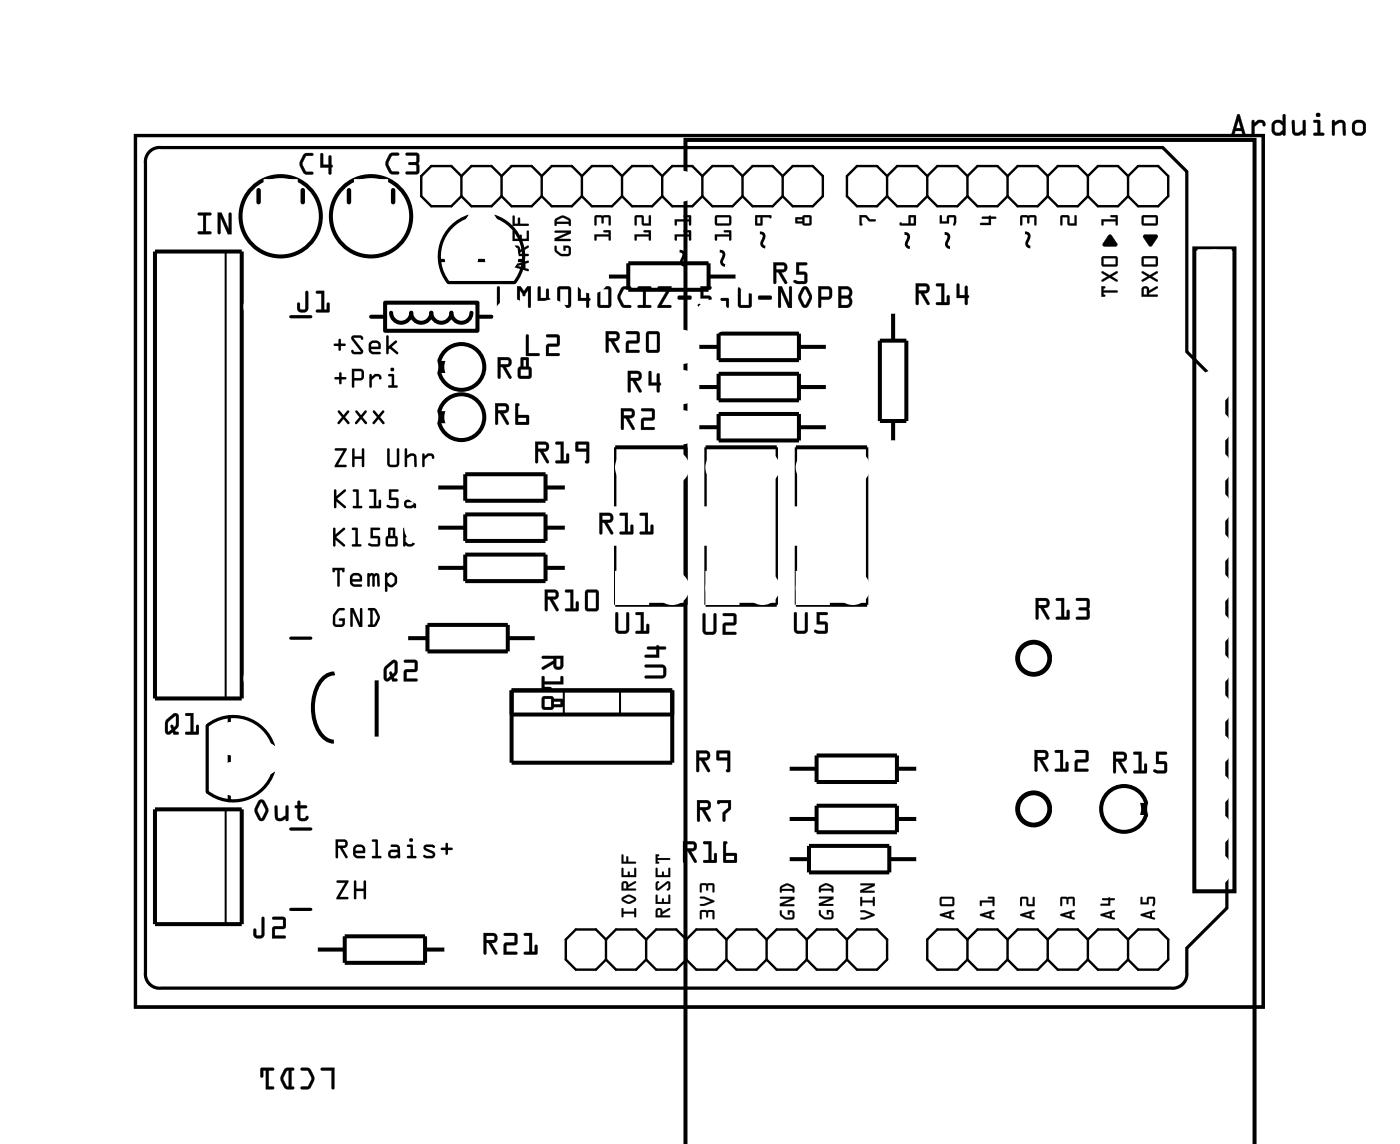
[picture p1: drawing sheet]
<svg xmlns="http://www.w3.org/2000/svg" width="89mm" height="72mm" viewBox="0 0 89 72" stroke-linecap="round" stroke-linejoin="round" font-family="sans-serif">
<g fill="none" stroke="#000" stroke-width=".2">
<path d="M8.6 8.6h71.3v55.1h-71.3zM9.4 9.7a.9 .9 0 0 1 .8-.4h63.3l1.6 1.5v11.4l2.5 2.6v32.6l-2.5 2.5v1.6a.9 .9 0 0 1-1 1h-63.9a.9 .9 0 0 1-1-1v-51.2v-.3zM27.8 16.5h.4M29.7 13.7a2.67 2.67 0 0 0-1.3 4.2h4.1a2.67 2.67 0 0 0-1.3-4.2M30.2 16.5h.5M32.7 16.5h.4M18.4 20h1.3M14.5 45.3v.4M14.5 47.7v.5M14.5 50.2v.4M17.3 47.2a2.67 2.67 0 0 0-4.2-1.3v4.2a2.67 2.67 0 0 0 4.2-1.4M18.4 40.3h1.3"/>
<path d="M18.4 52.4h1.3M18.4 57.5h1.3"/>
</g>
<path d="M8.6 8.6h71.3v55.1h-71.3z" fill="none" stroke="#000" stroke-width=".06"/>
<g fill="none" stroke="#000" stroke-width=".25">
<path d="M9.8 15.9h5.5v28.3h-5.5zM24.4 19.1h5.8v1.8h-5.8zM24.7 19.8a.64 .64 0 0 0 .7 .6 .64 .64 0 0 0 .6-.6 .64 .64 0 0 0 .6 .6 .64 .64 0 0 0 .7-.6 .64 .64 0 0 0 .6 .6 .64 .64 0 0 0 .6-.6 .64 .64 0 0 0 .7 .6 .64 .64 0 0 0 .6-.6M38.4 17.5h1.3M39.7 16.6h5.1v1.7h-5.1zM44.8 17.5h1.8M56.5 19.7v1.8M75.5 15.7h2.6v40.6h-2.6zM23.5 20h.7M27 39.5h5.1v1.7h-5.1zM27.6 30.8h1.8M27.6 33.4h1.8"/>
<path d="M27.6 35.9h1.8M27.7 22.9h.5v.6h-.5zM27.7 26.1h.5v.5h-.5zM29.4 30h5.1v1.7h-5.1zM29.4 32.5h5.1v1.7h-5.1zM29.4 35.1h5.1v1.6h-5.1zM30.3 20h.8M34.5 30.8h1.4M34.5 33.4h1.4M34.5 35.9h1.4M44.1 24.5h1.4M44.1 21.9h1.4"/>
<path d="M44.1 27h1.4M45.5 23.6h5v1.7h-5zM45.5 21.1h5v1.7h-5zM45.5 26.2h5v1.6h-5zM50.5 24.5h1.9M50.5 21.9h1.9M50.5 27h1.9M55.6 21.5h1.7v5.1h-1.7zM56.5 26.6v1.4M9.8 51.2h5.5v7.2h-5.5zM21.1 42.6a1.92 1.92 0 0 0-1.3 2.1 2.34 2.34 0 0 0 1 2.1l.3 .1M21.8 59.2h5.1v1.7h-5.1z"/>
<path d="M23.8 43v3.6M25.7 40.3h1.3M32.1 40.3h1.8M32.4 43.6h10.1v4.6h-10.1zM32.4 45.2h10.1M49.8 54.3h1.4M49.8 48.6h1.8M49.8 51.8h1.8M51.2 53.5h5v1.7h-5zM51.6 47.8h5.1v1.6h-5.1zM51.6 50.9h5.1v1.7h-5.1zM56.2 54.3h1.9"/>
<path d="M56.7 48.6h1.4M56.7 51.8h1.4M72.1 50.9h.5v.5h-.5zM20 60h1.8M26.9 60h1.3M43.4 72.4v-63.6h35.9v63.6"/>
<circle cx="17.8" cy="13.7" r="2.54"/>
<circle cx="23.5" cy="13.7" r="2.54"/>
<circle cx="29.2" cy="23.2" r="1.45"/>
<circle cx="29.2" cy="26.4" r="1.45"/>
<circle cx="71.1" cy="51.1" r="1.45"/>
</g>
<path d="M14.3 15.9v28.3M14.3 51.2v7.2M35.7 43.6v1.6M39.2 43.6v1.6" fill="none" stroke="#000" stroke-width=".13"/>
<path d="M16.4 12v.8M19.1 12v.8M22.1 12v.8M24.9 12v.8" fill="none" stroke="#000" stroke-width=".28"/>
<g fill="#000">
<path d="M54.4 13.6h.4l.2 .3h.4v.1h-.4l-.3-.3h-.2l.1 .5-.2 .1zM59.5 13.6h.1v.4h.3v-.4h.5l.1 .4a.11 .11 0 0 1 0 .2 .11 .11 0 0 1-.2 0v-.5h-.3v.4h-.6zM62.1 13.7l.5-.1 .4 .2h-.3v.4h-.7v-.1h.5v-.3h-.4zM64.6 13.6h.9l.1 .1-.1 .5h-.1v-.5l-.3 .1-.1 .3-.1-.3-.2-.1v.5l-.1 .1zM67.1 13.6h.5v.1v.4h.4v-.4l.1-.1v.7l-.6-.1v-.5h-.3v.5l-.1 .1zM70.1 14.9h.2l.4 .5-.1 .1h-.8zM69.7 13.9h.9v-.2h-.3l-.1-.1h.5v.6h-.1v-.2h-.8v.2l-.1 .1zM72.3 14.9l.8-.1 .1 .2-.4 .6-.5-.6zM27.7 22.9h.5v.6h-.5zM27.7 26.1h.5v.5h-.5zM72.1 50.9h.5v.5h-.5z"/>
<path d="M12.5 13.5l.8-.1a.1 .1 0 0 1 .1 .1 .1 .1 0 0 1-.1 .1h-.3v1h.3a.1 .1 0 0 1 .1 .1 .1 .1 0 0 1-.1 .1h-.7a.1 .1 0 0 1-.1-.1 .1 .1 0 0 1 .1-.1h.2v-1h-.2zM12.5 13.5l.1 .1h.3v1h-.3l-.1 .1 .8 .1v-.2h-.3v-1h.3l.1-.1zM13.8 13.4h.2l.5 1.1v-1a.1 .1 0 0 1 .1-.1 .1 .1 0 0 1 .1 .1v1.3h-.3l-.5-1 .1 .9a.1 .1 0 0 1-.1 .1 .1 .1 0 0 1-.1-.1zM13.8 13.4v1.3l.1 .1v-.1v-1l.5 1.1h.2v-1.3h-.1v1l-.5-1.1z"/>
<path d="M12.5 13.5h.9l-.1 .1h-.3v1h.3v.2l-.8-.1 .1-.1h.2v-1h-.2zM13.8 13.4h.2l.5 1.1v-1l.1-.1v.1v1.3h-.2l-.5-1v.9v.1l-.1-.1z"/>
<path d="M19.3 18.4l.2 .1v1a.37 .37 0 0 1-.4 .3 .37 .37 0 0 1-.3-.3v-.3a.1 .1 0 0 1 .1-.1 .1 .1 0 0 1 .1 .1v.3h.3zM19.3 18.4v1.1l-.3 .1-.1-.5-.1 .1v.3a.35 .35 0 0 0 .3 .3 .35 .35 0 0 0 .4-.3v-1zM20 18.4h.5v1.2h.2v-.4a.1 .1 0 0 1 .1-.1 .1 .1 0 0 1 .1 .1l-.1 .5-.7 .1a.1 .1 0 0 1-.1-.1 .1 .1 0 0 1 .1-.1h.2v-1h-.3zM20 18.4v.2h.3v1h-.3v.1h.8v-.6l-.1 .1v.4h-.2v-1.2z"/>
<path d="M19.3 18.4l.2 .1v1a.36 .36 0 0 1-.4 .3 .36 .36 0 0 1-.3-.3v-.3l.1-.1 .1 .1v.3h.3zM20 18.4h.5v1.2h.2v-.4l.1-.1v.6h-.8v-.1h.3v-1h-.3z"/>
<path d="M19.2 9.8l.5-.1a.1 .1 0 0 1 .1 .1 .1 .1 0 0 1-.1 .1h-.3l-.3 .5 .3 .4 .3 .1a.1 .1 0 0 1 .1 0 .1 .1 0 0 1-.1 .1h-.4l-.3-.5v-.2zM19.2 9.8l-.2 .4a.83 .83 0 0 0 .3 .8h.4l.1-.1h-.4l-.3-.4v-.2l.3-.4 .4-.1v-.1h-.4zM20.3 9.7h.1v.7h.4v-.5a.1 .1 0 0 1 .1-.1 .1 .1 0 0 1 .1 .1v.5a.09 .09 0 0 1 .1 .1 .09 .09 0 0 1-.1 .1v.3a.1 .1 0 0 1-.1 .1 .1 .1 0 0 1-.1-.1v-.3h-.5zM20.3 9.7v.9h.5v.4h.1v-.4l.1-.1-.1-.1v-.5h-.1v.5h-.4v-.7z"/>
<path d="M19.2 9.8l.2-.1h.4v.1l-.4 .1-.3 .5 .3 .4 .4 .1v.1h-.1a.6 .6 0 0 1-.7-.6v-.2zM20.3 9.7h.1v.7h.4v-.5h.2v.5v.1v.1l-.1 .4h-.1v-.4h-.5z"/>
<path d="M24.6 9.7l.6-.1a.1 .1 0 0 1 .1 .1 .1 .1 0 0 1-.1 .1l-.4 .1-.2 .4 .2 .5h.4a.1 .1 0 0 1 .1 .1 .1 .1 0 0 1-.1 .1h-.5l-.3-.5v-.3zM24.6 9.8l-.2 .4a.83 .83 0 0 0 .4 .8h.4v-.1l-.4-.1-.2-.4v-.2l.2-.4h.4v-.1h-.4zM25.7 9.7l.6-.1 .2 .2-.1 .5 .1 .6-.2 .1h-.6a.1 .1 0 0 1-.1-.1 .1 .1 0 0 1 .1-.1h.6v-.3l-.4-.1a.1 .1 0 0 1-.1-.1 .1 .1 0 0 1 .1-.1h.4v-.4h-.6zM25.7 9.7v.1h.7l-.1 .4-.4 .1h-.1l.1 .1h.4l.1 .5h-.7v.1h.7l.1-.2-.1-.5 .1-.5-.2-.1z"/>
<path d="M24.6 9.7h.2h.4v.1h-.4l-.2 .5 .2 .5 .4 .1v.1a.6 .6 0 0 1-.8-.6v-.2zM25.7 9.7h.6l.2 .1-.1 .5 .1 .5-.1 .2h-.7v-.2h.6v-.3l-.4-.1-.1-.1h.1l.4-.1v-.4h-.6z"/>
<path d="M31.5 18.1l.1 .1v1.1h.6a.1 .1 0 0 1 .1 .1 .1 .1 0 0 1-.1 .1h-.8zM31.5 18.1l-.1 1.4 .8-.1v-.1h-.6v-1.1zM32.7 18.1h.2l.2 .3 .2-.3h.3v1.3a.1 .1 0 0 1-.1 .1 .1 .1 0 0 1-.1-.1v-1.1l-.2 .3a.1 .1 0 0 1-.1 .1 .1 .1 0 0 1 0-.1l-.2-.2v1a.1 .1 0 0 1-.1 .1 .1 .1 0 0 1-.1-.1zM32.7 18.1v1.3h.1h.1v-1.1l.2 .4 .3-.4v1.1h.1l.1-1.3h-.2l-.3 .3-.2-.3zM34 18.1l.2 .1v.6h.3v-.5a.1 .1 0 0 1 .1-.1 .1 .1 0 0 1 .1 .1v.5a.09 .09 0 0 1 .1 .1 .09 .09 0 0 1-.1 .1v.4a.1 .1 0 0 1-.1 .1 .1 .1 0 0 1-.1-.1v-.4h-.5zM34.1 18.1l-.1 .9h.5l.1 .4h.1v-.4l.1-.1-.1-.1v-.5h-.1l-.1 .5h-.3v-.6zM35.3 18.1h.6l.2 .1v1.1l-.1 .2h-.6l-.1-.1zM35.3 18.2v1.1l.1 .2 .6-.1 .1-.1v-1.1l-.2-.1zM35.4 18.3v1h.5v-1zM35.4 18.3h.5v1h-.5zM36.6 18.1l.1 .1v.6h.4v-.5a.1 .1 0 0 1 .1-.1 .1 .1 0 0 1 .1 .1v.5a.09 .09 0 0 1 .1 .1 .09 .09 0 0 1-.1 .1v.4a.1 .1 0 0 1-.1 .1 .1 .1 0 0 1-.1-.1v-.4h-.6zM36.6 18.1v.9h.5v.4h.1v-.4l.1-.1-.1-.1v-.5h-.1v.5h-.4v-.6zM37.8 18.1h.7l.2 .1v1.1l-.2 .2h-.5l-.2-.1zM37.8 18.2v1.1l.2 .2 .5-.1 .1-.1v-1.1l-.1-.1zM38 18.3v1h.5v-1zM38 18.3h.5v1h-.5zM39.3 18.2l.5-.1a.1 .1 0 0 1 .1 .1 .1 .1 0 0 1-.1 .1h-.3l-.3 .5 .3 .5h.3a.1 .1 0 0 1 .1 .1 .1 .1 0 0 1-.1 .1l-.4-.1-.3-.4v-.3zM39.3 18.2l-.2 .4a.83 .83 0 0 0 .3 .8l.4 .1 .1-.1v-.1h-.4l-.3-.4v-.2l.3-.4h.4v-.1v-.1h-.4zM40.3 18.1h.8a.1 .1 0 0 1 .1 .1 .1 .1 0 0 1-.1 .1h-.3v1h.3a.1 .1 0 0 1 .1 .1 .1 .1 0 0 1-.1 .1h-.7a.1 .1 0 0 1-.1-.1 .1 .1 0 0 1 .1-.1h.3v-1h-.3zM40.4 18.1v.2h.3v1h-.3l-.1 .1h.8v-.1h-.3v-1h.3l.1-.1zM41.6 18.1h.9l-.7 1.2h.6a.1 .1 0 0 1 .1 .1 .1 .1 0 0 1-.1 .1h-.8l.6-1.2h-.6zM41.6 18.1l.1 .2h.5l-.6 1.2 .8-.1v-.1h-.6l.7-1.2zM42.9 18.7h.7l.1 .2-.1 .1h-.6l-.1-.1zM42.9 18.7l.1 .2h.6h.1l-.1-.2zM44.3 18.1h.6a.1 .1 0 0 1 .1 .1 .1 .1 0 0 1-.1 .1h-.4v.4h.5v.7l-.2 .1-.6-.1a.1 .1 0 0 1-.1-.1 .11 .11 0 0 1 .2-.1l.5 .1v-.4h-.5zM44.3 18.1v.8h.5v.4l-.6-.1v.1l.2 .2 .5-.1 .1-.1v-.5l-.1-.1h-.4v-.4h.4l.1-.1zM45.6 18.9h.5v.5a.1 .1 0 0 1-.1 .1 .1 .1 0 0 1-.1-.1v-.4h-.3zM45.6 18.9v.1h.3v.4h.2v-.5zM46.7 18.1h.7l.1 .1 .1 1.1-.2 .2h-.5l-.2-.1zM46.7 18.2v1.1l.2 .2 .5-.1 .1-.1v-1.1l-.1-.1zM46.9 18.3v1h.5v-1zM46.8 18.3h.6v1h-.6zM48 18.7h.7l.1 .2-.1 .1h-.7l-.1-.1zM48 18.7v.2h.7h.1l-.1-.2zM49.2 18.1h.3l.4 1.1v-1a.1 .1 0 0 1 .1-.1 .1 .1 0 0 1 .1 .1v1.3h-.3l-.4-1.1v1a.1 .1 0 0 1-.1 .1 .1 .1 0 0 1-.1-.1zM49.2 18.1v1.3h.1h.1v-1l.5 1.1h.2v-1.3l-.1-.1-.1 .1v1l-.5-1.1zM50.7 18.2l.2-.1 .2 .1 .3 .5-.3 .6a.24 .24 0 0 1-.4 0l-.2-.5zM50.8 18.2l-.3 .6 .2 .5a.24 .24 0 0 0 .4 0l.2-.5-.2-.6a.23 .23 0 0 0-.3 0zM50.9 18.3l-.2 .5 .2 .5 .3-.5zM50.9 18.3h.1l.2 .5-.3 .5-.2-.5zM51.7 18.1h.8l.1 .3v.5h-.7v.5a.1 .1 0 0 1-.1 .1 .1 .1 0 0 1-.1-.1zM51.8 18.1v1.3v.1l.1-.1v-.5h.6l.1-.5-.1-.3zM51.9 18.3v.5l.5-.1v-.4zM51.9 18.3h.5v.4l-.5 .1zM53 18.1h.5a.4 .4 0 0 1 .4 .3 .4 .4 0 0 1-.1 .4l.1 .3a.37 .37 0 0 1-.4 .4h-.5zM53 18.1v1.4h.5a.39 .39 0 0 0 .4-.3 .39 .39 0 0 0-.1-.4 .39 .39 0 0 0 .1-.4 .39 .39 0 0 0-.4-.3zM53.2 18.9v.4h.3a.2 .2 0 0 0 .2-.2 .2 .2 0 0 0-.2-.2zM53.2 18.9h.3a.22 .22 0 0 1 .2 .2 .22 .22 0 0 1-.2 .2h-.3zM53.2 18.3v.4h.3a.2 .2 0 0 0 .2-.2 .2 .2 0 0 0-.2-.2zM53.2 18.3h.3a.22 .22 0 0 1 .2 .2 .22 .22 0 0 1-.2 .2h-.3z"/>
<path d="M31.5 18.1l.1 .1v1.1h.7v.2h-.9zM32.7 18.1h.2l.2 .3 .3-.3h.2l-.1 1.4-.1-.1v-1.1l-.2 .3a.1 .1 0 0 1-.1 .1 .1 .1 0 0 1 0-.1l-.2-.3v1.1l-.1 .1zM34 18.1l.2 .1v.6h.3v-.5h.2v.5l.1 .1-.1 .1v.5l-.2-.1v-.4h-.5zM35.3 18.2l.6-.1 .2 .1v1.1l-.1 .1-.6 .1-.1-.1zM35.4 18.3v1h.5v-1zM36.6 18.1l.1 .1v.6h.4v-.5h.1l.1 .5v.1v.1l-.1 .5-.1-.1v-.4h-.5zM37.8 18.2l.7-.1 .1 .1 .1 1.1-.2 .1-.5 .1-.2-.1zM38 18.3v1h.5v-1zM39.3 18.2l.2-.1 .4 .1v.1h-.4l-.3 .5 .3 .5h.4v.1l-.1 .1a.6 .6 0 0 1-.7-.6v-.3zM40.4 18.1l.8 .1-.1 .1h-.3v1h.3v.2l-.8-.1 .1-.1h.3v-1h-.3zM41.6 18.1h.9l-.7 1.2h.6v.2h-.8l.6-1.2h-.6zM42.9 18.7h.7l.1 .2h-.1h-.6h-.1zM44.3 18.1h.6l.1 .1-.1 .1h-.4v.4h.4l.1 .1v.6l-.2 .1h-.4a.15 .15 0 0 1-.2-.1 .15 .15 0 0 1 .1-.2l.5 .1v-.4h-.5zM45.6 18.9h.5v.5h-.2v-.4h-.3zM46.7 18.2l.7-.1 .1 .1v1.1l-.1 .1-.5 .1-.2-.1zM46.9 18.3v1h.5v-1zM48 18.7h.7l.1 .2h-.1h-.7zM49.2 18.1h.2l.5 1.1v-1l.1-.1 .1 .1v1.3h-.2l-.5-1.1v1l-.1 .1-.1-.1zM50.7 18.2l.2-.1 .2 .1 .2 .5-.2 .6a.23 .23 0 0 1-.4 0l-.2-.5zM50.9 18.3l-.2 .5 .2 .5 .3-.5zM51.8 18.1h.7l.1 .3-.1 .5h-.6v.5l-.1 .1v-.1zM51.9 18.3v.5l.5-.1v-.4zM53 18.1h.5a.39 .39 0 0 1 .4 .3 .39 .39 0 0 1-.1 .4l.1 .3a.36 .36 0 0 1-.4 .4h-.5zM53.2 18.9v.4h.3a.21 .21 0 0 0 .2-.2 .21 .21 0 0 0-.2-.2zM53.2 18.3v.4h.3a.21 .21 0 0 0 .2-.2 .21 .21 0 0 0-.2-.2z"/>
<path d="M32.4 16.8l1-.3v.1l-.2 .1v.3h.2l.1 .1h-.1l-.9-.2zM32.5 16.8v.1l.9 .2-.2-.1v-.3l.2-.1v-.1zM32.7 16.8l.4 .1v-.2zM32.7 16.8l.4-.1v.2zM32.5 15.6a.25 .25 0 0 1 .3-.1 .25 .25 0 0 1 .1 .3l.5-.3v.1l-.5 .4v.1l.5-.1 .1 .1-1.1 .1zM32.5 15.6l-.1 .6 1-.1h-.5v-.1l.5-.3v-.2l-.5 .3a.24 .24 0 0 0-.1-.3 .24 .24 0 0 0-.3 .1zM32.6 15.7v.4h.2l-.1-.4zM32.6 15.7h.2v.4h-.3zM32.4 14.6h.2v.5h.3v-.3l.1 .3h.3v-.5h.1l.1 .6h-1.1zM32.4 14.6v.6h1.1l-.1-.6h-.1v.5h-.3l-.1-.3v.3h-.4v-.5zM32.4 13.6l.2 .1v.4h.2v-.4l.1 .1v.3h.5l.1 .1-1.1 .1zM32.4 13.6v.7l1-.1h-.5l-.1-.4v.4h-.3v-.5z"/>
<path d="M32.4 16.8l1-.3v.1l-.2 .1v.3l.2 .1-.9-.2zM32.7 16.8l.4 .1v-.2zM32.5 15.6a.24 .24 0 0 1 .3-.1 .24 .24 0 0 1 .1 .3l.5-.3v.1l-.5 .4v.1h.5l-1 .1zM32.6 15.7v.4h.2v-.4zM32.4 14.6h.1l.1 .5h.3v-.3l.1 .3h.3v-.5h.1l.1 .6h-1.1zM32.4 13.6l.1 .1 .1 .4h.2v-.3l.1 .3h.5v.1l-1 .1z"/>
<path d="M35.1 15.6h.1v.2l.3 .3 .5-.1-.1-.3h-.1v.1h-.1l-.1-.3 .4 .1 .1 .4-.1 .2a.65 .65 0 0 1-.9-.6zM35.1 14.6h1v.2l-.8 .3h.7l.1 .1h-1v-.1l.8-.4h-.8zM35.1 13.8a.61 .61 0 0 1 .9 0l.1 .4-.1 .1v-.1h-.8l-.1 .1zM35.2 13.9v.1h.8l-.1-.1-.3-.1z"/>
<path d="M35.1 15.5h.1v.3l.3 .2 .4 .1 .1-.4h-.2v.1l-.1 .1-.1-.4h.4l.1 .2v.4l-.2 .1h-.4l-.4-.3zM35.1 15.6l.1 .3a.68 .68 0 0 0 .9 .2v-.4l-.1-.1-.4-.1 .1 .4 .1-.2h.2l-.1 .4-.4-.1-.3-.2v-.2zM35.1 14.6h1v.2l-.8 .3h.7l.1 .1h-1v-.1l.8-.4h-.8zM35.1 14.6v.1h.8l-.8 .4v.1h1l-.1-.1h-.7l.8-.3v-.2zM35.1 13.8l.4-.2 .2 .1 .4 .2v.3l-.1 .1v-.1h-.8l-.1 .1v-.3zM35.1 13.8v.5l.1-.2h.8v.2l.1-.1v-.3l-.4-.2h-.2zM35.2 13.9v.1h.8l-.1-.1-.3-.1zM35.2 13.9l.4-.1 .3 .1 .1 .1h-.8z"/>
<path d="M37.6 14.8h.9v-.1h-.3v-.1h.4v.6h-.1v-.2h-.8v.2h-.1zM37.6 13.6h.9l.1 .1v.5h-.1v-.5l-.3 .1-.1 .3-.1-.3-.3-.1v.5l-.1 .1z"/>
<path d="M37.6 14.8h.9v-.1h-.3v-.1h.4v.6h-.1v-.2h-.8v.2h-.1zM37.6 14.8v.4h.1v-.3h.8v.3h.1v-.6h-.4v.1h.3v.1zM37.6 13.6h.9l.1 .1v.5h-.1v-.5l-.3 .1-.1 .3-.1-.3-.3-.1v.5l-.1 .1zM37.6 13.6v.6h.1v-.5h.3l.1 .4 .1-.3 .3-.1v.5h.1v-.5l-.1-.1z"/>
<path d="M40.1 14.8h.9v-.1h-.3v-.1h.4l.1 .6h-.2v-.2h-.7v.2h-.1zM40.2 13.6h.4l.1 .1v.4h.3v-.4l.1-.1 .1 .7-.6-.1v-.5h-.3v.5l-.1 .1z"/>
<path d="M40.1 14.8h.9v-.1h-.3v-.1h.4l.1 .6h-.2v-.2h-.7v.2h-.1zM40.1 14.8l.1 .4h.1v-.3h.7v.3h.2l-.1-.6h-.4v.1h.3v.1zM40.2 13.6h.4l.1 .1v.4h.3v-.4l.1-.1 .1 .7-.6-.1v-.5h-.3v.5l-.1 .1zM40.2 13.6v.6h.1v-.5h.3v.5l.6 .1-.1-.7-.1 .1v.4h-.3l-.1-.5z"/>
<path d="M42.7 14.8h.9v-.1h-.3l-.1-.1h.5v.6h-.1v-.2h-.8v.2h-.1zM42.7 13.9h.9v-.2h-.3l-.1-.1h.5v.6h-.1v-.2h-.8v.2l-.1 .1z"/>
<path d="M42.7 14.8h.9v-.1h-.3l-.1-.1h.5v.6h-.1v-.2h-.8v.2h-.1zM42.7 14.8v.4h.1v-.3h.8v.3h.1v-.6h-.5l.1 .1h.3v.1zM42.7 13.9h.9v-.2h-.3l-.1-.1h.5v.6h-.1v-.2h-.8v.2l-.1 .1zM42.7 13.9v.3h.1v-.2h.8v.2h.1v-.6h-.5l.1 .1h.3v.2z"/>
<path d="M45.2 14.8h.9v-.1h-.3v-.1h.4v.6h-.1v-.2h-.7l-.1 .2zM45.3 13.6h.9v.1v.5l-.1 .1-.8-.1-.1-.1zM45.4 13.7v.4h.7v-.4z"/>
<path d="M45.2 14.8h.9v-.1h-.3v-.1h.4v.6h-.1v-.2h-.7v.2h-.1zM45.2 14.8l.1 .4v-.3h.8v.3h.1v-.6h-.4v.1h.3v.1zM45.3 13.6h.9l.1 .1-.1 .5-.1 .1h-.8l-.1-.2zM45.3 13.6l-.1 .5 .1 .1 .8 .1 .1-.1v-.5v-.1zM45.4 13.7v.4h.7v-.4zM45.3 13.7h.8v.4h-.8z"/>
<path d="M47.8 13.6h.9l.1 .1-.1 .1-.5-.1v.5l-.4 .1v-.1zM47.9 13.7v.4h.2v-.4z"/>
<path d="M47.8 13.6h.9l.1 .1-.1 .1v-.1h-.5v.5l-.4 .1v-.1zM47.8 13.6v.7l.4-.1v-.5l.5 .1 .1-.1-.1-.1zM47.9 13.7v.4h.2v-.4zM47.9 13.7h.2v.4h-.2z"/>
<path d="M48.9 16.6h.6a.32 .32 0 0 1 .3 .3 .32 .32 0 0 1-.4 .3l.4 .6a.1 .1 0 0 1-.1 .1 .1 .1 0 0 1-.1 0l-.4-.7h-.1v.7a.1 .1 0 0 1-.1 .1 .1 .1 0 0 1-.1-.1zM48.9 16.6l.1 1.3h.1v-.7h.1l.4 .7h.2l-.4-.7a.31 .31 0 0 0 .4-.2 .31 .31 0 0 0-.3-.4zM49.1 16.8v.2h.5v-.2zM49.1 16.8h.5v.2h-.5zM50.4 16.6h.6a.1 .1 0 0 1 .1 .1 .1 .1 0 0 1-.1 .1h-.5v.4h.5l.1 .6-.2 .2-.7-.1a.1 .1 0 0 1 0-.1 .1 .1 0 0 1 .1-.1l.6 .1v-.4h-.5zM50.4 16.6v.8l.5-.1v.5l-.6-.1-.1 .1 .2 .1h.5l.1-.1v-.5l-.1-.1h-.4v-.4h.5v-.2z"/>
<path d="M48.9 16.6h.6a.31 .31 0 0 1 .3 .4 .31 .31 0 0 1-.4 .2l.4 .7h-.1l-.5-.7h-.1v.7h-.1zM49.1 16.8v.2h.5v-.2zM50.4 16.6h.6l.1 .1-.1 .1h-.5v.4h.4l.1 .1v.5l-.1 .2h-.4a.15 .15 0 0 1-.2-.1 .15 .15 0 0 1 0-.2l.6 .1v-.4h-.5z"/>
<path d="M50.3 13.8l.4-.1 .2-.1h.3l.1 .1v.5l-.4 .1-.2-.2h-.4zM50.9 13.7v.4h.3v-.4zM50.4 13.9v.1h.3v-.1z"/>
<path d="M50.3 13.7h.4l.2-.1h.3l.1 .1v.5l-.4 .1-.2-.2h-.4zM50.3 13.8v.3h.5l.1 .2 .4-.1v-.5l-.1-.1h-.3l-.1 .1zM50.9 13.7v.4h.3v-.4zM50.9 13.7h.3v.4h-.3zM50.4 13.9v.1h.3v-.1zM50.4 13.9h.4v.1h-.4z"/>
<path d="M54.4 13.6h.4l.2 .3h.4v.1h-.4l-.3-.3h-.2l.1 .5-.2 .1zM54.4 13.6v.6h.1v-.5h.2l.3 .3h.4l-.1-.1h-.3l-.2-.3z"/>
<path d="M56.9 14.1h.6v-.5h.4v.7h-.9zM57.6 13.7v.4h.2v-.4z"/>
<path d="M56.9 14.1h.6v-.5h.4v.7h-.9zM56.9 14.1l.1 .2 .9-.1v-.6h-.4v.5zM57.6 13.7v.4h.2v-.4zM57.6 13.7h.2v.4h-.2z"/>
<path d="M57.9 17.9h.6a.32 .32 0 0 1 .3 .4 .32 .32 0 0 1-.4 .2l.4 .6a.1 .1 0 0 1 0 .2 .11 .11 0 0 1-.2-.1l-.4-.7h-.1v.7a.1 .1 0 0 1-.1 .1 .1 .1 0 0 1-.1-.1zM57.9 17.9l.1 1.4 .1-.1v-.7h.1l.4 .7h.2l-.4-.7a.31 .31 0 0 0 .4-.2 .31 .31 0 0 0-.3-.4zM58.1 18.1v.3l.5-.1v-.2zM58.1 18.1h.5v.2l-.5 .1zM59.2 17.9h.5v1.2h.2v-.4a.1 .1 0 0 1 .1 0 .1 .1 0 0 1 .1 0l-.1 .6h-.7a.1 .1 0 0 1-.1-.1 .1 .1 0 0 1 .1-.1h.2v-1h-.3zM59.2 18l.1 .1h.2v1h-.2l-.1 .1 .8 .1v-.6h-.1v.4h-.2v-1.2zM60.5 17.9l.2 .1v.7h.3v-.5a.1 .1 0 0 1 .1-.1 .1 .1 0 0 1 .1 .1v.5a.09 .09 0 0 1 .1 0 .09 .09 0 0 1-.1 .1v.4a.1 .1 0 0 1-.1 .1 .1 .1 0 0 1-.1-.1v-.4h-.5zM60.5 18v.8h.5v.4l.1 .1 .1-.5 .1-.1h-.1v-.6h-.2v.6h-.3v-.7z"/>
<path d="M57.9 17.9h.6a.31 .31 0 0 1 .3 .4 .31 .31 0 0 1-.4 .2l.4 .7-.1 .1-.5-.8h-.1v.7l-.1 .1zM58.1 18.1v.3l.5-.1v-.2zM59.2 17.9h.5v1.2h.2v-.4h.1v.6l-.8-.1v-.1h.3v-1h-.3zM60.5 17.9l.2 .1v.7h.3v-.6h.2v.6h.1l-.1 .1-.1 .5-.1-.1v-.4h-.5z"/>
<path d="M59.5 13.6h.1v.4h.3v-.4h.5l.1 .1-.1 .5h-.1v-.5h-.3v.4h-.6zM59.5 13.6l-.1 .5h.6v-.4h.3v.5a.11 .11 0 0 0 .2 0 .11 .11 0 0 0 0-.2l-.1-.4h-.5v.4h-.3v-.4z"/>
<path d="M62.1 13.7h.4l.1-.1 .4 .2h-.3v.4h-.7v-.1h.5v-.3h-.4zM62.1 13.7v.1h.4v.3h-.5v.1h.7v-.4h.3l-.4-.2z"/>
<path d="M64.6 13.6h.9l.1 .1v.5h-.2v-.5l-.3 .1-.1 .3-.1-.3-.2-.1v.5l-.1 .1zM64.6 13.6v.6v-.5h.4v.4l.1-.4h.3v.5h.1v-.5v-.1z"/>
<path d="M67.1 13.6h.5v.1v.4h.4v-.4l.1-.1v.7l-.6-.1v-.5h-.3v.5l-.1 .1zM67.1 13.6v.6h.1v-.5h.3l.1 .5 .5 .1-.1-.7v.1v.4h-.4v-.5z"/>
<path d="M69.7 18.1h.2l-.1 .3h.8l.1 .1h-.9l.1 .2-.2 .1zM69.7 17.2l.5 .2 .5-.2v.1l-.4 .2 .4 .3h-.1l-.4-.2-.5 .2v-.1l.3-.2-.3-.2zM69.7 16.2h.9l.1 .1v.5l-.1 .1-.9-.1v-.1zM69.8 16.3v.4h.8v-.4z"/>
<path d="M69.7 18.1h.2l-.1 .3h.8l.1 .1h-.9l.1 .2-.2 .1zM69.7 18.1v.7l.2-.1-.1-.1v-.1h.9l-.1-.1h-.8v-.2l.1-.1zM69.7 17.2l.5 .2 .5-.3v.2l-.4 .2 .4 .3h-.1l-.4-.2-.5 .2v-.1l.3-.2-.3-.2zM69.7 17.2v.1l.4 .2-.4 .2v.1l.5-.3 .4 .3h.1l-.4-.3 .4-.2v-.1l-.5 .2zM69.7 16.2h.9l.1 .1v.5l-.1 .1-.9-.1v-.1zM69.7 16.2v.5v.1h.9h.1v-.5l-.1-.1zM69.8 16.3v.4h.8v-.4zM69.8 16.3h.8v.4h-.8z"/>
<path d="M70.1 14.9h.2l.4 .5-.1 .2h-.7l-.2-.1zM70.1 14.9l-.3 .6h.8l.1-.1-.4-.5z"/>
<path d="M69.7 13.9h.9v-.2h-.3l-.1-.1h.5v.6h-.1v-.2h-.8v.2l-.1 .1zM69.7 13.9v.3h.1v-.2h.8v.2h.1v-.6h-.5l.1 .1h.3v.2z"/>
<path d="M72.3 14.9l.8-.1 .1 .2-.4 .6-.5-.6zM72.3 14.9v.1l.5 .6 .4-.6-.1-.2z"/>
<path d="M72.2 13.6h1v.1v.5l-.1 .1-.8-.1-.1-.1zM72.3 13.7v.4h.8v-.4z"/>
<path d="M72.2 13.6h1v.1v.5l-.1 .1h-.8l-.1-.2zM72.2 13.6v.5l.1 .1 .8 .1 .1-.1v-.5v-.1zM72.3 13.7v.4h.8v-.4zM72.3 13.7h.8v.4h-.8z"/>
<path d="M72.3 18.2a.24 .24 0 0 1 .3-.1 .24 .24 0 0 1 .1 .3l.5-.3v.1l-.5 .3v.1h.5v.1l-1 .1zM72.4 18.3l-.1 .3h.2v-.3zM72.2 17.2l.5 .2 .5-.2v.1l-.3 .2 .3 .3h-.1l-.4-.2-.5 .2v-.1l.4-.2-.4-.2zM72.2 16.2h1v.1v.5l-.1 .1-.8-.1-.1-.1zM72.3 16.3v.4h.8v-.4z"/>
<path d="M72.3 18.2a.25 .25 0 0 1 .3-.1 .25 .25 0 0 1 .1 .3l.5-.3v.1l-.5 .3v.1h.5v.1l-1 .1zM72.3 18.2l-.1 .6 1-.1v-.1h-.5v-.1l.5-.3v-.1l-.5 .3a.24 .24 0 0 0-.1-.3 .24 .24 0 0 0-.3 .1zM72.4 18.3l-.1 .3h.2v-.3zM72.4 18.2l.1 .1v.3h-.2zM72.2 17.2l.5 .2 .5-.3v.2l-.3 .2 .3 .3h-.1l-.4-.2-.5 .2v-.1l.4-.2-.4-.2zM72.2 17.2v.1l.4 .2-.4 .2v.1l.5-.3 .4 .3h.1l-.4-.3 .4-.2v-.1l-.5 .2zM72.2 16.2h1v.1v.5l-.1 .1-.8-.1-.1-.1zM72.2 16.2v.5l.1 .1h.8h.1v-.5v-.1zM72.3 16.3v.4h.8v-.4zM72.3 16.3h.8v.4h-.8z"/>
<path d="M78.3 7.2l.1 .1 .4 1.2-.1 .1-.1-.1-.1-.2h-.4l-.1 .3-.1-.1zM78.3 7.2l-.4 1.3 .1 .1 .1-.3h.4l.1 .2 .1 .1 .1-.1-.4-1.2zM78.3 7.6l-.1 .5h.3zM78.3 7.6l.2 .5h-.3zM79.2 7.6h.1l.1 .2 .1-.2a.33 .33 0 0 1 .4 0 .33 .33 0 0 1 .1 .3 .14 .14 0 0 1-.1 0 .14 .14 0 0 1-.1-.1h-.2l-.3 .2 .1 .5a.1 .1 0 0 1-.1 .1 .1 .1 0 0 1-.1-.1zM79.2 7.6v1l.1-.1v-.5l.3-.2h.2l.2 .2a.23 .23 0 0 0 0-.3 .23 .23 0 0 0-.2-.1h-.2l-.3 .2v-.2zM80.5 7.7l.3-.1 .3 .1v-.4a.1 .1 0 0 1 .1-.1 .1 .1 0 0 1 .1 .1v1.2a.1 .1 0 0 1-.1 .1 .1 .1 0 0 1-.1-.1l-.2 .1-.4-.1-.1-.2zM80.6 7.7l-.2 .2 .1 .6 .2 .1 .3-.1 .1-.1 .1 .1h.1v-1.3l-.2 .1v.4l-.2-.1zM80.6 7.8v.5l.1 .1h.2l.2-.2v-.3l-.2-.1zM80.6 7.8h.3l.2 .1v.3l-.2 .2-.3-.1zM81.7 7.6h.2v.7l.1 .1 .4-.2v-.5a.1 .1 0 0 1 .1-.1 .1 .1 0 0 1 .1 .1v.8a.1 .1 0 0 1-.1 .1 .11 .11 0 0 1-.1-.2 .39 .39 0 0 1-.7-.1zM81.7 7.6v.7a.32 .32 0 0 0 .5 .2l.2-.1 .1 .2 .1-.1v-.9h-.2v.6l-.4 .2-.1-.1v-.7zM83.1 7.6h.4v.8h.2a.1 .1 0 0 1 .1 .1 .1 .1 0 0 1-.1 .1h-.5a.1 .1 0 0 1-.1-.1 .1 .1 0 0 1 .1-.1h.1v-.6h-.2zM83.1 7.6v.1l.2 .1v.6h-.2v.1l.6 .1v-.2h-.2v-.8zM83.2 7.3a.15 .15 0 0 1 .3 0 .15 .15 0 0 1-.3 0zM83.2 7.3a.15 .15 0 0 0 .3 0 .15 .15 0 0 0-.3 0zM84.3 7.6h.1v.1a.39 .39 0 0 1 .7 .1v.7a.09 .09 0 0 1-.1 .1 .09 .09 0 0 1-.1-.1v-.7h-.2l-.3 .1v.6a.1 .1 0 0 1-.1 .1 .1 .1 0 0 1-.1-.1zM84.3 7.6v1l.1-.1v-.6l.3-.1h.2l.1 .7h.1v-.7a.32 .32 0 0 0-.5-.2l-.2 .1v-.1zM85.5 8.1a.51 .51 0 0 1 1 0 .51 .51 0 0 1-1 0zM85.5 8.1a.5 .5 0 0 0 1 0 .5 .5 0 0 0-1 0zM85.7 7.8v.5l.1 .1 .4-.1v-.5h-.4zM85.7 7.8h.4h.1v.5l-.1 .1h-.3l-.1-.1z"/>
<path d="M78.3 7.2l.1 .1 .4 1.2-.1 .1-.1-.1-.1-.2h-.4v.2h-.2zM78.3 7.6l-.1 .5h.3zM79.2 7.6h.1v.2l.3-.2a.33 .33 0 0 1 .3 0 .33 .33 0 0 1 .1 .3 .12 .12 0 0 1-.1 0 .12 .12 0 0 1-.1-.1h-.2l-.3 .2v.5l-.1 .1zM80.5 7.7l.3-.1 .3 .1v-.4l.2-.1v1.3l-.1 .1-.1-.1-.4 .1-.2-.1-.1-.2zM80.6 7.8v.5l.3 .1 .2-.2v-.3l-.2-.1zM81.7 7.6h.2v.7l.1 .1 .4-.2v-.6h.2v.9h-.2v-.1a.38 .38 0 0 1-.4 .2 .38 .38 0 0 1-.3-.3zM83.1 7.6h.4v.8h.2v.2l-.6-.1v-.1h.2v-.6h-.2zM83.2 7.3a.15 .15 0 0 1 .3 0 .15 .15 0 0 1-.3 0zM84.3 7.6h.1v.1a.38 .38 0 0 1 .4-.1 .38 .38 0 0 1 .3 .2v.7h-.2v-.7h-.2l-.3 .1v.6l-.1 .1zM85.5 8.1a.5 .5 0 0 1 1 0 .5 .5 0 0 1-1 0zM85.7 7.8v.5l.1 .1h.3l.1-.1v-.4l-.1-.1z"/>
<path d="M21 35.9h.8l-.1 .3-.1-.1h-.1l-.1 1-.1-.1v-.9h-.1l-.1 .1zM21 35.9l.1 .3 .1-.2h.1v1l.1 .1 .1-1.1h.1l.1 .2 .1-.3zM22.2 36.3l.2-.1 .4 .1 .1 .4-.6 .1 .1 .1h.5v.2h-.5l-.2-.1-.1-.2zM22.2 36.3l-.1 .5 .1 .2 .2 .1h.5v-.2h-.5l-.1-.1 .6-.1-.1-.4-.4-.1zM22.3 36.4v.2h.4v-.2zM22.3 36.4h.4v.2h-.4zM23.3 36.2l.4 .1a.19 .19 0 0 1 .2-.1 .19 .19 0 0 1 .1 .2v.7l-.1-.1-.1-.6-.1 .1v.5l-.1 .1-.1-.7-.1 .1v.5l-.1 .1zM23.3 36.2v.9l.1-.1v-.5l.1-.1 .1 .7 .1-.1v-.5l.1-.1 .1 .6 .1 .1v-.7a.19 .19 0 0 0-.1-.2 .19 .19 0 0 0-.2 .1zM24.4 36.2h.1v.1l.2-.1h.1l.3 .3a.43 .43 0 0 1-.2 .6h-.2l-.2-.1v.4h-.1zM24.4 36.2v1.1v.1l.1-.1v-.3l.3 .1 .2-.1 .1-.5-.3-.3h-.1l-.2 .1v-.1zM24.7 36.4l-.2 .1v.3l.3 .2 .2-.2v-.3l-.2-.2zM24.7 36.4l.1-.1 .2 .2v.3l-.2 .2-.3-.2v-.3z"/>
<path d="M21 35.9h.8l-.1 .3-.1-.1h-.1l-.1 1-.1-.1v-.9h-.1l-.1 .1zM22.2 36.3l.2-.1 .4 .1 .1 .4-.6 .1 .1 .1h.5v.2h-.5l-.2-.1-.1-.2zM22.3 36.4v.2h.4v-.2zM23.3 36.2l.6 .1 .1 .8-.1-.1-.1-.6-.1 .1v.6l-.1-.1-.1-.6-.1 .1v.5l-.1 .1zM24.4 36.2h.1v.1l.2-.1h.1l.3 .3a.47 .47 0 0 1-.3 .6l-.3-.1v.4h-.1zM24.7 36.4l-.2 .1v.3l.3 .2 .2-.2v-.3l-.2-.2z"/>
<path d="M21.3 38.5l.2-.1 .3 .1v.1h-.3l-.3 .4v.4l.1 .1 .4-.1v-.2h-.2v-.1h.3v.4l-.1 .1h-.5l-.1-.1v-.6zM21.3 38.5a.8 .8 0 0 0-.1 1.1h.5l.1-.2v-.3h-.3l-.1 .1h.3l-.1 .3-.4-.1v-.5l.3-.3 .3-.1-.3-.1zM22.2 38.4h.2l.4 1v-.9v-.1l.1 .1v1.1h-.2l-.4-.9v.9h-.1zM22.2 38.4v1.2h.1v-.9l.4 .9h.2v-1.1l-.1-.1v.1v.9l-.4-1zM23.3 38.5h.5l.2 .5v.2l-.3 .4h-.4l.1-.1v-.9h-.1zM23.3 38.5v.1h.1v.9l-.1 .1h.4l.3-.4v-.2l-.3-.5zM23.6 38.6v.9l.3-.5-.2-.4zM23.6 38.6h.1l.2 .4-.3 .5z"/>
<path d="M21.3 38.5l.2-.1 .3 .1-.3 .1-.3 .3v.5l.4 .1 .1-.3h-.2l-.1-.1h.4v.4l-.1 .1h-.4h-.2l-.1-.2a.82 .82 0 0 1 .3-.9zM22.2 38.4h.2l.4 1v-.9v-.1l.1 .1v1.1h-.2l-.4-.9v.9h-.1zM23.3 38.5h.4a.7 .7 0 0 1 .1 1l-.1 .1h-.4l.1-.1v-.9h-.1zM23.6 38.6v.9l.3-.5-.2-.4z"/>
<path d="M21.1 33.4h.1v.4l.5-.4h.1l-.5 .6 .5 .4v.1l-.6-.4v.4h-.1zM21.1 33.4v1.1h.1v-.4l.6 .4v-.1l-.5-.4 .5-.6h-.1l-.5 .4v-.4zM22.3 33.4h.3v1h.2v.1h-.5v-.1h.2v-.9h-.2zM22.3 33.4v.1h.2v.9h-.2v.1h.5v-.1h-.2v-1zM23.4 33.4h.6v.1h-.4v.4h.3l.1 .1v.4l-.1 .1-.4 .1-.2-.1 .1-.2 .5 .1v-.4h-.5zM23.4 33.4v.6h.5v.4l-.5-.1a.13 .13 0 0 0-.1 .2 .13 .13 0 0 0 .2 .1h.4l.1-.1v-.5l-.1-.1h-.3v-.4h.4v-.1zM24.6 33.4h.4v.5l.2 .1v.4l-.1 .1-.6 .1-.1-.1v-.5l.1-.1zM24.6 33.4l-.1 .5-.1 .1v.5l.1 .1 .6-.1 .1-.1v-.4l-.2-.1v-.5zM24.5 34v.4h.5v-.4zM24.5 34h.5v.4h-.5zM24.7 33.5v.4h.1v-.4zM24.7 33.5h.1v.4h-.1zM25.5 33.4h.1l.1 .4 .3-.1 .2 .2 .1 .4-.2 .2-.3 .1-.1-.1h-.1h-.1zM25.5 33.4v1.1h.1h.1h.1h.3l.2-.2-.1-.4-.2-.2-.3 .1-.1-.4zM25.7 34v.3l.1 .1 .3-.1v-.4l-.3-.1zM25.7 34l.1-.2 .3 .1v.4l-.2 .1-.2-.1z"/>
<path d="M21.1 33.4h.1v.4l.5-.4h.1l-.5 .6 .5 .4v.1l-.6-.4v.4h-.1zM22.3 33.4h.3v1h.2v.1h-.5v-.1h.2v-.9h-.2zM23.4 33.4h.6v.1h-.4v.4h.3l.1 .1v.5l-.1 .1h-.4a.13 .13 0 0 1-.2-.1 .13 .13 0 0 1 .1-.2l.5 .1v-.4h-.5zM24.6 33.4h.4v.5l.2 .1v.4l-.1 .1-.6 .1-.1-.1v-.5l.1-.1zM24.5 34v.4h.5v-.4zM24.7 33.5v.4h.1v-.4zM25.5 33.4h.1l.1 .4 .3-.1 .2 .2 .1 .4-.2 .2-.3 .1-.1-.1h-.1h-.1zM25.7 34v.3l.2 .1 .2-.1v-.4l-.3-.1z"/>
<path d="M21.1 31h.2v.4l.5-.4h.1l-.6 .5 .6 .5-.1 .1-.5-.4v.4h-.2zM21.1 31v1.1h.2v-.4l.5 .4 .1-.1-.6-.5 .6-.5h-.1l-.5 .4v-.4zM22.3 31h.4v1h.2v.1h-.6l.1-.1h.1v-.9h-.1zM22.3 31l.1 .1h.1v.9h-.1l-.1 .1h.6v-.1h-.2v-1zM23.4 31l.4-.1v1.1h.1l.1-.4h.1v.5h-.8l.1-.1h.2v-.9h-.2zM23.4 31v.1h.2v.9h-.2l-.1 .1h.8v-.5h-.1l-.1 .4h-.1v-1.1zM24.6 30.9l.6 .1v.1h-.4v.4h.3l.1 .1v.4l-.1 .1h-.4l-.2-.1v-.1l.6 .1v-.4h-.5zM24.6 30.9v.7h.5v.4l-.5-.1a.13 .13 0 0 0-.1 .2 .13 .13 0 0 0 .2 0h.4l.1-.1v-.4l-.1-.1h-.3v-.4h.3l.1-.1-.1-.1zM25.7 31.3h.5l.1 .2v.6h-.1h-.4a.28 .28 0 0 1-.3-.2 .28 .28 0 0 1 .3-.3h.3v-.1l-.3-.1zM25.7 31.3l.1 .1 .3 .1v.1h-.3a.28 .28 0 0 0-.2 .3 .28 .28 0 0 0 .2 .2h.4h.1v-.6l-.1-.2zM25.7 31.8l.1 .2 .4-.1-.1-.2zM25.7 31.8l.4-.1 .1 .2-.4 .1z"/>
<path d="M21.1 31h.2v.4l.5-.4h.1l-.6 .5 .6 .5-.1 .1-.5-.4v.4h-.2zM22.3 31h.4v1h.2v.1h-.6l.1-.1h.1v-.9h-.1zM23.4 31l.4-.1v1.1h.1l.1-.4h.1v.5h-.8l.1-.1h.2v-.9h-.2zM24.6 30.9h.5l.1 .1-.1 .1h-.3v.4h.3l.1 .1v.4l-.1 .1h-.4a.13 .13 0 0 1-.2 0 .13 .13 0 0 1 .1-.2l.5 .1v-.4h-.5zM25.7 31.3h.5l.1 .2v.6h-.1h-.4a.28 .28 0 0 1-.3-.2 .28 .28 0 0 1 .3-.3h.3v-.1l-.3-.1zM25.7 31.8l.1 .2 .4-.1-.1-.2z"/>
<path d="M21.1 21.7h.3l.1-.3 .1 .3 .3 .1-.3 .1-.1 .3-.1-.3h-.3zM21.1 21.7l.1 .2h.2l.1 .3 .1-.3 .3-.1-.3-.1-.1-.3-.1 .3zM22.3 21.2h.5l.2 .1-.1 .2-.1-.1h-.4l.6 .8-.1 .2h-.5l-.2-.1 .1-.2 .1 .1h.4l-.6-.7zM22.3 21.2l-.1 .3 .6 .7h-.4l-.1-.1-.1 .2 .2 .1h.5l.1-.2-.6-.8h.4l.1 .1 .1-.2-.2-.1zM23.4 21.6l.2-.1 .4 .1 .1 .4-.6 .1 .1 .1h.4l.1 .2h-.5l-.2-.1-.1-.2zM23.4 21.6l-.1 .5 .1 .2 .2 .1h.5l-.1-.2h-.4l-.1-.1 .6-.1-.1-.4-.4-.1zM23.5 21.7v.2h.4l-.1-.2zM23.5 21.7h.3l.1 .2h-.4zM24.4 21.2l.2 .1v.6l.4-.4 .1 .1-.3 .3 .4 .4-.1 .1-.4-.4-.1 .4-.2-.1zM24.4 21.2v1.1l.2 .1 .1-.4 .4 .4 .1-.1-.4-.4 .3-.3-.1-.1-.4 .4v-.6z"/>
<path d="M21.1 21.7h.3l.1-.3 .1 .3 .3 .1-.3 .1-.1 .3-.1-.3h-.3zM22.3 21.2h.5l.2 .1-.1 .2-.1-.1h-.4l.6 .8-.1 .2h-.5l-.2-.1 .1-.2 .1 .1h.4l-.6-.7zM23.4 21.6l.2-.1 .4 .1 .1 .4-.6 .1 .1 .1h.4l.1 .2h-.5l-.2-.1-.1-.2zM23.5 21.7v.2h.4l-.1-.2zM24.4 21.2l.2 .1v.6l.4-.4 .1 .1-.3 .3 .4 .4-.1 .1-.4-.4-.1 .4-.2-.1z"/>
<path d="M21.2 28.4l.7-.1-.5 1.1h.5v.1h-.7l.5-1h-.5zM21.2 28.4v.1h.5l-.5 1h.7v-.1h-.5l.5-1.1zM22.3 28.4h.1v.5h.5v-.5h.1v1.1h-.1v-.5h-.5v.5h-.1zM22.3 28.4v1.1h.1v-.5h.5v.5h.1v-1.1h-.1v.5h-.5v-.5zM24.5 28.4h.1v.9l.1 .1 .4-.1v-.9l.1-.1v.1l.1 .9-.2 .2h-.5l-.1-.1zM24.5 28.4v1l.1 .1h.5l.2-.2-.1-.9-.1-.1v.1v.9l-.4 .1-.1-.1v-.9zM25.6 28.4h.1l.1 .4a.34 .34 0 0 1 .5 .1v.6h-.1v-.6l-.2-.1-.2 .2-.1 .5h-.1zM25.6 28.4v1.1h.1v-.5l.3-.2 .2 .1v.6h.1v-.6a.28 .28 0 0 0-.4-.2l-.2 .1v-.4zM26.7 28.7h.1l.1 .1 .1-.1a.29 .29 0 0 1 .3 0 .29 .29 0 0 1 .2 .3h-.1l-.1-.2h-.2l-.2 .2v.5h-.2zM26.7 28.7l.1 .8h.1v-.5l.2-.2h.2l.1 .2a.21 .21 0 0 0 0-.2 .21 .21 0 0 0-.2-.1h-.2l-.1 .1-.1-.1z"/>
<path d="M21.2 28.4l.7-.1-.5 1.1h.5v.1h-.7l.5-1h-.5zM22.3 28.4h.1v.5h.5v-.5h.1v1.1h-.1v-.5h-.5v.5h-.1zM24.5 28.4h.1v.9l.1 .1 .4-.1v-.9l.1-.1v.1l.1 .9-.2 .2h-.5l-.1-.1zM25.6 28.4h.1l.1 .4a.33 .33 0 0 1 .3-.1 .33 .33 0 0 1 .2 .2v.6h-.1v-.6l-.1-.1-.3 .2-.1 .5h-.1zM26.7 28.7h.1l.1 .1 .1-.1a.29 .29 0 0 1 .3 0 .29 .29 0 0 1 .2 .3h-.1l-.1-.2h-.2l-.2 .2v.5h-.2z"/>
<path d="M21.2 23.9l.3-.1v-.3l.1 .3 .3 .1-.3 .1-.1 .3v-.3h-.3zM21.2 23.9v.1h.3v.3l.1-.3 .3-.1-.3-.1-.1-.3v.3zM22.3 23.3h.6l.1 .2v.5l-.6 .1v.3l-.1 .1v-.1zM22.3 23.3v1.1v.1l.1-.1v-.3l.5-.1 .1-.5-.1-.2zM22.4 23.5v.4h.4v-.4zM22.4 23.5h.4v.4h-.4zM23.4 23.7h.1v.1l.2-.2a.29 .29 0 0 1 .3 .1 .29 .29 0 0 1 .1 .2l-.1 .1-.1-.2h-.1l-.3 .2v.5h-.1zM23.4 23.7v.8h.1v-.5l.3-.2h.1l.2 .2a.21 .21 0 0 0 0-.3 .21 .21 0 0 0-.2-.1l-.2 .1-.2 .1v-.1zM24.6 23.7h.3v.7h.2v.1h-.6l.1-.1h.2v-.6h-.2zM24.6 23.7v.1h.2v.6h-.2v.1h.5v-.1h-.2v-.7zM24.7 23.4a.12 .12 0 0 1 .2 0 .12 .12 0 0 1-.2 0zM24.7 23.4a.12 .12 0 0 0 .2 0 .12 .12 0 0 0-.2 0z"/>
<path d="M21.2 23.9l.3-.1v-.3l.1 .3 .3 .1-.3 .1-.1 .3v-.3h-.3zM22.3 23.3h.6l.1 .2v.5l-.6 .1v.3l-.1 .1v-.1zM22.4 23.5v.4h.4v-.4zM23.4 23.7h.1v.1l.2-.1a.29 .29 0 0 1 .3 0 .29 .29 0 0 1 .1 .2l-.1 .1-.1-.2h-.1l-.3 .2v.5h-.1zM24.6 23.7h.3v.7h.2v.1h-.6l.1-.1h.2v-.6h-.2zM24.7 23.4a.12 .12 0 0 1 .2 0 .12 .12 0 0 1-.2 0z"/>
<path d="M21.4 26h.1l.2 .2 .3-.2h.1l-.3 .4 .3 .3v.1h-.1l-.3-.3-.2 .3h-.1v-.1l.2-.3zM21.4 26l.2 .4-.2 .3v.1h.1l.2-.3 .3 .3h.1v-.1l-.3-.3 .3-.4h-.1l-.3 .2-.2-.2zM22.5 26h.1l.2 .2 .3-.2h.1l-.3 .4 .3 .3v.1h-.1l-.3-.3-.2 .3h-.1v-.1l.2-.3zM22.5 26l.2 .4-.2 .3v.1h.1l.2-.3 .3 .3h.1v-.1l-.3-.3 .3-.4h-.1l-.3 .2-.2-.2zM23.6 26h.1l.2 .2 .3-.2h.1l-.3 .4 .3 .3v.1h-.1l-.3-.3-.2 .3h-.1v-.1l.2-.3zM23.6 26l.2 .4-.2 .3v.1h.1l.2-.3 .3 .3h.1v-.1l-.3-.3 .3-.4h-.1l-.3 .2-.2-.2z"/>
<path d="M21.4 26h.1l.2 .2 .3-.2h.1l-.3 .4 .3 .4h-.1l-.3-.3-.2 .3h-.1v-.1l.2-.3zM22.5 26h.1l.2 .2 .3-.2h.1l-.3 .4 .3 .4h-.1l-.3-.3-.2 .3h-.1v-.1l.2-.3zM23.6 26h.1l.2 .2 .3-.2h.1l-.3 .4 .3 .4h-.1l-.3-.3-.2 .3h-.1v-.1l.2-.3z"/>
<path d="M31.3 25.5h.6a.32 .32 0 0 1 .3 .4 .32 .32 0 0 1-.4 .2l.4 .6a.11 .11 0 0 1-.1 .2 .1 .1 0 0 1-.1-.1l-.4-.7h-.1v.7a.1 .1 0 0 1-.1 .1 .1 .1 0 0 1-.1-.1zM31.3 25.5l.1 1.3h.1v-.7h.1l.4 .7h.2l-.4-.7a.31 .31 0 0 0 .4-.2 .31 .31 0 0 0-.3-.4zM31.5 25.7v.2h.5v-.2zM31.5 25.7h.5v.2h-.5zM32.6 25.5h.2a.09 .09 0 0 1 .1 .1 .09 .09 0 0 1-.1 .1v.5l.7 .1-.1 .6-.8-.1zM32.6 25.5v1.3h.8v-.5l-.6-.1v-.5v-.1zM32.8 26.4v.3h.5v-.3zM32.8 26.4h.5v.3h-.5z"/>
<path d="M31.3 25.5h.6a.31 .31 0 0 1 .3 .4 .31 .31 0 0 1-.4 .2l.4 .7h-.1l-.5-.7h-.1v.7h-.1zM31.5 25.7v.2h.5v-.2zM32.6 25.5h.2v.2v.5l.7 .1-.1 .5h-.8zM32.8 26.4v.3h.5v-.3z"/>
<path d="M31.5 22.6h.6a.32 .32 0 0 1 .3 .3 .32 .32 0 0 1-.4 .3l.3 .6a.1 .1 0 0 1 0 .1 .1 .1 0 0 1-.1 0l-.4-.7h-.1v.7a.1 .1 0 0 1-.1 .1 .1 .1 0 0 1-.1-.1zM31.5 22.6v1.3h.2v-.7h.1l.4 .7h.1l-.3-.7a.31 .31 0 0 0 .4-.2 .31 .31 0 0 0-.3-.4zM31.7 22.8v.2h.5l-.1-.2zM31.7 22.7l.4 .1 .1 .2h-.5zM32.9 22.6h.5v.6l.2 .1v.5l-.1 .1-.6 .1-.1-.2-.1-.5 .2-.1zM33 22.6l-.1 .6-.1 .1v.5l.1 .1h.6l.1-.1v-.5l-.2-.1v-.6zM32.9 23.3v.5h.5v-.5zM32.9 23.3h.6v.5h-.6zM33.1 22.8v.4h.2v-.4zM33.1 22.7h.2v.5h-.2z"/>
<path d="M31.5 22.6h.6a.31 .31 0 0 1 .3 .3 .31 .31 0 0 1-.4 .3l.3 .7h-.1l-.4-.7h-.1v.7h-.2zM31.7 22.8v.2h.5l-.1-.2zM33 22.6h.4v.6l.2 .1v.5l-.1 .1h-.6l-.1-.1v-.5l.1-.1zM32.9 23.3v.5h.5v-.5zM33.1 22.8v.4h.2v-.4z"/>
<path d="M33.3 21.2h.2l-.1 1.1h.6a.1 .1 0 0 1 .1 .1 .1 .1 0 0 1-.1 .1h-.7zM33.3 21.2v1.3h.8v-.2h-.7v-1.1zM34.6 21.2l.6-.1 .2 .1v.7h-.7v.4h.6a.1 .1 0 0 1 .1 .1 .1 .1 0 0 1-.1 .1h-.8l.1-.7 .6-.1v-.4h-.6zM34.6 21.2v.1h.6v.4l-.6 .1-.1 .7h.8v-.2h-.6v-.4l.6-.1 .1-.5-.2-.2z"/>
<path d="M33.3 21.2h.1v1.1h.7v.2h-.8zM34.6 21.2l.6-.1 .2 .1v.7h-.7v.4h.7v.2h-.9l.1-.7 .6-.1v-.4h-.6z"/>
<path d="M33.8 27.9h.7a.32 .32 0 0 1 .2 .4 .32 .32 0 0 1-.3 .2l.3 .6a.1 .1 0 0 1 0 .2 .11 .11 0 0 1-.2-.1l-.4-.7h-.1v.7a.1 .1 0 0 1-.1 .1 .1 .1 0 0 1-.1-.1zM33.9 27.9v1.4l.1-.1v-.7h.2l.4 .7h.1l-.4-.7a.31 .31 0 0 0 .4-.2 .31 .31 0 0 0-.2-.4zM34 28.1v.3l.5-.1v-.2zM34 28.1h.5v.2l-.5 .1zM35.1 27.9h.6l-.1 1.2h.2v-.3a.1 .1 0 0 1 .1-.1 .1 .1 0 0 1 .1 .1v.5h-.8a.1 .1 0 0 1-.1-.1 .1 .1 0 0 1 .1-.1h.3v-1h-.3zM35.2 28v.1h.3v1h-.3l-.1 .1 .8 .1v-.6h-.1v.4h-.2v-1.2zM36.4 27.9l.9 .1v1.2l-.2 .1a.09 .09 0 0 1-.1-.1 .09 .09 0 0 1 .1-.1v-.6h-.7zM36.4 28v.5h.7v.6l-.1 .1 .2 .1v-1.3zM36.6 28.1v.3h.5v-.3zM36.6 28.1h.5v.3h-.5z"/>
<path d="M33.9 27.9h.6a.31 .31 0 0 1 .2 .4 .31 .31 0 0 1-.3 .2l.3 .7-.1 .1-.5-.8h-.1v.7l-.1 .1zM34 28.1v.3l.5-.1v-.2zM35.1 28l.5-.1v1.2h.2v-.4h.1v.6l-.8-.1 .1-.1h.3v-1h-.3zM36.4 28h.9l-.1 1.3-.2-.1 .1-.1v-.6h-.7zM36.6 28.1v.3h.5v-.3z"/>
<path d="M34.5 37.3h.6a.32 .32 0 0 1 .2 .3 .32 .32 0 0 1-.3 .3l.3 .6a.1 .1 0 0 1 0 .1 .1 .1 0 0 1-.1 0l-.4-.7h-.2v.6a.1 .1 0 0 1-.1 .1 .1 .1 0 0 1 0-.1zM34.5 37.3v1.3l.1-.1v-.6h.2l.4 .7h.1l-.4-.7a.31 .31 0 0 0 .4-.3 .31 .31 0 0 0-.2-.3zM34.6 37.5v.2h.5v-.2zM34.6 37.4l.5 .1 .1 .2h-.6zM35.8 37.3h.5v1.2h.1v-.4a.1 .1 0 0 1 .1-.1 .1 .1 0 0 1 .1 .1v.5h-.8a.1 .1 0 0 1-.1-.1 .1 .1 0 0 1 .1 0h.3v-1h-.3zM35.8 37.3v.1h.3v1.1h-.3l-.1 .1h.8v-.6l-.1 .1v.4h-.2l.1-1.2zM37 37.3h.7l.2 .1v1.1l-.1 .1h-.6l-.2-.1zM37.1 37.3l-.1 1.2 .2 .1h.6l.1-.1-.1-1.1-.1-.1zM37.2 37.5v1h.5v-1zM37.2 37.4h.5v1.1h-.5z"/>
<path d="M34.5 37.3h.6a.31 .31 0 0 1 .2 .3 .31 .31 0 0 1-.3 .3l.3 .7h-.1l-.4-.7h-.2v.6l-.1 .1zM34.6 37.5v.2h.5v-.2zM35.8 37.3h.5v1.2h.1v-.4l.1-.1v.6h-.8l.1-.1h.3v-1l-.3-.1zM37.1 37.3h.6l.2 .1v1.1l-.1 .1h-.6l-.2-.1zM37.2 37.5v1h.5v-1z"/>
<path d="M37.9 32.4h.6a.32 .32 0 0 1 .3 .4 .32 .32 0 0 1-.4 .2l.4 .6a.11 .11 0 0 1-.1 .2 .1 .1 0 0 1-.1-.1l-.4-.7h-.1v.7a.1 .1 0 0 1-.1 .1 .1 .1 0 0 1-.1-.1zM37.9 32.4l.1 1.4 .1-.1v-.7h.1l.4 .7h.2l-.4-.7a.31 .31 0 0 0 .4-.2 .31 .31 0 0 0-.3-.4zM38.1 32.6v.3l.5-.1-.1-.2zM38.1 32.6h.5v.2l-.5 .1zM39.2 32.4h.5v1.2h.2v-.3a.1 .1 0 0 1 .1-.1 .1 .1 0 0 1 .1 .1l-.1 .5h-.7a.1 .1 0 0 1-.1-.1 .1 .1 0 0 1 .1-.1h.2v-1h-.3zM39.2 32.5v.1h.3v1h-.3v.1l.8 .1v-.6h-.1v.4h-.2v-1.2zM40.5 32.4h.5v1.2h.1v-.3a.1 .1 0 0 1 .1-.1 .1 .1 0 0 1 .1 .1v.5h-.8a.1 .1 0 0 1-.1-.1 .1 .1 0 0 1 .1-.1h.3v-1h-.3zM40.5 32.5v.1h.3v1h-.3v.1l.8 .1v-.6h-.1v.4h-.2v-1.2z"/>
<path d="M37.9 32.4h.6a.31 .31 0 0 1 .3 .4 .31 .31 0 0 1-.4 .2l.4 .7-.1 .1-.5-.8h-.1v.7l-.1 .1zM38.1 32.6v.3l.5-.1v-.2zM39.2 32.4h.5v1.2h.2v-.4h.1v.6l-.8-.1v-.1h.3v-1h-.3zM40.5 32.4h.5v1.2h.1l.1-.4h.1v.6l-.8-.1v-.1h.3v-1h-.3z"/>
<path d="M38.3 20.9h.6a.32 .32 0 0 1 .3 .4 .32 .32 0 0 1-.4 .3l.4 .6a.1 .1 0 0 1-.1 .1 .1 .1 0 0 1-.1 0l-.4-.7h-.1v.6a.1 .1 0 0 1-.1 .1 .1 .1 0 0 1-.1-.1zM38.3 20.9l.1 1.4 .1-.1v-.6h.1l.4 .7 .2-.1-.4-.6a.31 .31 0 0 0 .4-.3 .31 .31 0 0 0-.3-.4zM38.5 21.1v.3l.5-.1v-.2zM38.5 21.1h.5v.2l-.5 .1zM39.6 21l.7-.1 .2 .1-.1 .7h-.6v.4h.6a.1 .1 0 0 1 .1 .1 .1 .1 0 0 1-.1 .1h-.8v-.7l.7-.1v-.4h-.7zM39.6 21v.1h.7v.4l-.7 .1v.7h.8v-.2h-.6v-.4l.6-.1v-.5l-.1-.2zM40.9 21l.7-.1 .1 .1v1.1l-.1 .2h-.6l-.1-.1zM40.9 21v1.2l.1 .1h.6l.1-.2v-1l-.1-.2zM41 21.1v1h.6v-1zM41 21.1h.6v1h-.6z"/>
<path d="M38.3 20.9h.6a.31 .31 0 0 1 .3 .4 .31 .31 0 0 1-.4 .3l.4 .6-.1 .1-.5-.7h-.1v.6l-.1 .1zM38.5 21.1v.3l.5-.1v-.2zM39.6 21l.7-.1 .1 .1v.7h-.6v.4h.6v.2h-.8v-.7l.7-.1v-.4h-.7zM40.9 21l.7-.1 .1 .1v1.1l-.1 .2h-.6l-.1-.1zM41 21.1v1h.6v-1z"/>
<path d="M38.9 38.7l.2 .1v1l.1 .1 .4-.1v-1a.1 .1 0 0 1 .1-.1 .1 .1 0 0 1 .1 .1v1.1l-.2 .2h-.4l-.2-.1-.1-.2zM38.9 38.7v1.2l.2 .1h.5l.2-.2v-1l-.1-.1-.1 .1v1l-.4 .1-.1-.1v-1zM40.2 38.7h.5v1.2h.2v-.4a.1 .1 0 0 1 .1-.1 .1 .1 0 0 1 .1 .1l-.1 .5-.7 .1a.1 .1 0 0 1-.1-.1 .1 .1 0 0 1 .1-.1h.2v-1h-.3zM40.2 38.7v.2h.3v1h-.3v.1h.8v-.5h-.1v.4h-.2v-1.2z"/>
<path d="M38.9 38.7l.2 .1v1l.1 .1 .4-.1v-1l.1-.1 .1 .1v1l-.2 .2h-.5l-.2-.1zM40.2 38.7h.5v1.2h.2v-.4l.1-.1v.7l-.8-.1v-.1h.3v-1h-.3z"/>
<path d="M39.3 25.8h.6a.32 .32 0 0 1 .3 .4 .32 .32 0 0 1-.4 .2l.3 .6a.1 .1 0 0 1 0 .2 .1 .1 0 0 1-.1-.1l-.4-.7h-.1v.7a.1 .1 0 0 1-.1 .1 .1 .1 0 0 1-.1-.1zM39.3 25.8v1.4l.1-.1v-.7h.2l.4 .7h.1l-.3-.7a.31 .31 0 0 0 .3-.2 .31 .31 0 0 0-.2-.4zM39.5 26v.3l.5-.1-.1-.2zM39.4 26h.5l.1 .2-.6 .1zM40.6 25.8h.6l.2 .1v.6l-.7 .1v.4h.6a.1 .1 0 0 1 .1 .1 .1 .1 0 0 1-.1 .1h-.8l.1-.7 .6-.1v-.4h-.6zM40.6 25.8v.2h.6v.4l-.6 .1-.1 .7h.9v-.2h-.7v-.4l.7-.1v-.6l-.2-.1z"/>
<path d="M39.3 25.8h.6a.31 .31 0 0 1 .2 .4 .31 .31 0 0 1-.3 .2l.3 .7-.1 .1-.4-.8h-.1v.7l-.2 .1zM39.5 26v.3l.5-.1-.1-.2zM40.6 25.8h.6l.2 .1v.6l-.7 .1v.4h.7v.2h-.9l.1-.7 .6-.1v-.4h-.6z"/>
<path d="M39.7 23.4h.6a.32 .32 0 0 1 .3 .4 .32 .32 0 0 1-.4 .3l.4 .6a.1 .1 0 0 1-.1 .1 .1 .1 0 0 1-.1 0l-.4-.7h-.1v.6a.1 .1 0 0 1-.1 .1 .1 .1 0 0 1-.1-.1zM39.7 23.4l.1 1.4 .1-.1v-.6h.1l.4 .7h.2l-.4-.7a.31 .31 0 0 0 .4-.3 .31 .31 0 0 0-.3-.3zM39.9 23.6v.3l.5-.1-.1-.2zM39.9 23.6h.5v.2l-.5 .1zM41 23.5h.2v.7h.3v-.5a.1 .1 0 0 1 .1-.1 .1 .1 0 0 1 .1 .1v.5a.09 .09 0 0 1 .1 .1 .09 .09 0 0 1-.1 .1v.3a.1 .1 0 0 1-.1 .1 .1 .1 0 0 1-.1-.1v-.3h-.5zM41.1 23.5l-.1 .9h.6v.4h.1v-.4l.1-.1-.1-.1v-.5h-.1v.5h-.4v-.7z"/>
<path d="M39.7 23.4h.6a.31 .31 0 0 1 .3 .4 .31 .31 0 0 1-.4 .3l.4 .7h-.2l-.4-.7h-.1v.6l-.1 .1zM39.9 23.6v.3l.5-.1-.1-.2zM41.1 23.5h.1v.7h.3l.1-.5h.1v.5l.1 .1-.1 .1v.4h-.1l-.1-.4h-.5z"/>
<path d="M44.5 38.8h.1v1.1h.1h.4v-1a.1 .1 0 0 1 .1-.1 .1 .1 0 0 1 .1 .1v1.1l-.2 .1h-.4h-.2l-.1-.2zM44.5 38.8v1.2l.1 .1h.5l.2-.2v-1.1h-.1l-.1 .1v1l-.4 .1-.1-.1v-1.1zM45.7 38.8h.7l.2 .1-.1 .6h-.6v.4h.6a.1 .1 0 0 1 .1 .1 .1 .1 0 0 1-.1 .1h-.8l.1-.7h.6v-.5h-.6zM45.7 38.8l.1 .1h.6v.5h-.6l-.1 .7h.8v-.1h-.6v-.5h.6l.1-.6-.2-.1z"/>
<path d="M44.5 38.8h.1v1.1h.1h.4v-1l.1-.1h.1v1.1l-.2 .2h-.5l-.1-.1zM45.7 38.8h.7l.2 .1-.1 .6h-.6v.4l.6 .1v.1h-.8l.1-.7h.6v-.5h-.6z"/>
<path d="M50.2 38.7l.2 .1v1l.1 .1 .4-.1v-1a.1 .1 0 0 1 .1-.1 .1 .1 0 0 1 .1 .1v1.1l-.2 .2h-.4l-.2-.1-.1-.2zM50.3 38.7l-.1 1.2 .2 .1h.5l.2-.2v-1l-.1-.1-.1 .1v1l-.4 .1-.1-.1v-1zM51.7 38.7h.6a.1 .1 0 0 1 .1 .1 .1 .1 0 0 1-.1 .1h-.5v.4h.5l.1 .7-.2 .1-.7-.1a.1 .1 0 0 1 0-.1 .1 .1 0 0 1 .1-.1l.6 .1v-.4h-.5zM51.7 38.7v.8h.5v.4l-.6-.1-.1 .1 .3 .2 .4-.1 .1-.1v-.5l-.1-.1h-.4v-.4h.5v-.1z"/>
<path d="M50.2 38.7l.2 .1v1l.1 .1 .4-.1v-1l.1-.1 .1 .1v1l-.2 .2h-.5l-.2-.1zM51.7 38.7h.6l.1 .1-.1 .1h-.5v.4h.4l.1 .1v.6l-.1 .1h-.4a.15 .15 0 0 1-.2-.1 .15 .15 0 0 1 0-.2l.6 .1v-.4h-.5z"/>
<path d="M65.5 37.8h.6a.32 .32 0 0 1 .3 .4 .32 .32 0 0 1-.4 .2l.4 .6a.11 .11 0 0 1-.1 .2 .1 .1 0 0 1-.1-.1l-.4-.7h-.1v.7a.1 .1 0 0 1-.1 .1 .1 .1 0 0 1-.1-.1zM65.5 37.8l.1 1.4 .1-.1v-.7h.1l.4 .7h.2l-.4-.7a.31 .31 0 0 0 .4-.2 .31 .31 0 0 0-.3-.4zM65.7 38v.3l.5-.1-.1-.2zM65.7 38h.4l.1 .2-.5 .1zM66.8 37.8h.5v1.2h.2v-.4a.1 .1 0 0 1 .1-.1 .1 .1 0 0 1 .1 .1l-.1 .6h-.7a.1 .1 0 0 1-.1-.1 .1 .1 0 0 1 .1-.1h.2v-1h-.3zM66.8 37.8v.2h.3v1h-.3v.1l.8 .1v-.6h-.1v.4h-.2v-1.2zM68.1 37.8h.6l.2 .2-.1 .5 .1 .6-.2 .1h-.6a.1 .1 0 0 1-.1-.1 .1 .1 0 0 1 .1-.1h.6v-.4h-.4a.1 .1 0 0 1-.1-.1 .1 .1 0 0 1 .1-.1h.4v-.4h-.6zM68.1 37.8v.2h.6v.4h-.4l-.1 .1 .1 .1h.4v.4h-.6v.1h.7l.1-.1-.1-.5 .1-.6-.2-.1z"/>
<path d="M65.5 37.8h.6a.31 .31 0 0 1 .3 .4 .31 .31 0 0 1-.4 .2l.4 .7-.2 .1-.4-.8h-.1v.7l-.1 .1zM65.7 38v.3l.5-.1-.1-.2zM66.8 37.8h.5v1.2h.2v-.4h.1v.6l-.8-.1v-.1h.3v-1h-.3zM68.1 37.8h.6l.2 .1-.1 .6 .1 .5-.1 .2-.7-.1v-.1h.6v-.4h-.4l-.1-.1 .1-.1h.4v-.4h-.6z"/>
<path d="M10.6 45.5l.4-.4h.3v.8l-.2 .3v.1h.1a.1 .1 0 0 1 .1 .1 .1 .1 0 0 1-.1 .1h-.2l-.1-.2-.2 .1h-.2a.94 .94 0 0 1 0-.8zM10.6 45.5a.97 .97 0 0 0-.1 .8l.2 .1 .2-.1 .1 .1h.3v-.1h-.2v-.1l.2-.3v-.6a.21 .21 0 0 0-.1-.2 .21 .21 0 0 0-.2 0zM10.7 45.6v.7l.2-.2-.1-.2a.11 .11 0 0 1 .1-.1 .11 .11 0 0 1 .1 .2l.1-.2v-.5zM10.7 45.6l.4-.3v.5a.14 .14 0 0 1-.1 .2 .14 .14 0 0 1-.1-.2l-.1 .1 .1 .2-.3 .2zM11.7 45.1h.5v1.2h.2v-.4a.1 .1 0 0 1 .1-.1 .1 .1 0 0 1 .1 .1v.5l-.8 .1a.1 .1 0 0 1-.1-.1 .1 .1 0 0 1 .1-.1h.3v-1h-.3zM11.7 45.1l.1 .1h.3v1.1h-.3l-.1 .1h.8v-.6l-.1 .1v.4h-.2v-1.2z"/>
<path d="M10.6 45.5l.4-.4h.2l.1 .8-.2 .3 .2 .2h-.3l-.1-.1-.2 .1-.2-.1a.98 .98 0 0 1 .1-.8zM10.7 45.6l-.1 .7 .3-.2-.1-.2a.11 .11 0 0 1 .1-.1 .11 .11 0 0 1 .1 .2l.1-.2v-.5zM11.7 45.1h.5v1.2h.2v-.4l.1-.1v.6h-.8l.1-.1h.3v-1l-.3-.1z"/>
<path d="M16.6 58h.1v1.1a.37 .37 0 0 1-.3 .2 .37 .37 0 0 1-.4-.2v-.3a.1 .1 0 0 1 .1-.1 .1 .1 0 0 1 .1 .1v.3h.3zM16.6 58l-.1 1.1h-.3l-.1-.4-.1 .1v.3a.35 .35 0 0 0 .4 .2 .35 .35 0 0 0 .3-.2v-1.1zM17.2 58h.7l.2 .1-.1 .6h-.6v.4h.6a.1 .1 0 0 1 .1 .1 .1 .1 0 0 1-.1 .1h-.8l.1-.7h.6v-.5h-.6zM17.2 58l.1 .1h.6v.5h-.6l-.1 .7h.8v-.1h-.6v-.5h.6l.1-.6-.2-.1z"/>
<path d="M16.6 58h.1v1.1a.36 .36 0 0 1-.3 .2 .36 .36 0 0 1-.4-.2v-.3l.1-.1 .1 .1v.3h.3zM17.2 58h.7l.2 .1-.1 .6h-.6v.4l.6 .1v.1h-.8l.1-.7h.6v-.5h-.6z"/>
<path d="M16.4 50.6l.1-.1 .2 .1 .3 .5-.3 .7a.24 .24 0 0 1-.4 0l-.2-.6zM16.4 50.6l-.3 .6 .2 .6a.24 .24 0 0 0 .4 0l.3-.6-.3-.5a.23 .23 0 0 0-.3-.1zM16.5 50.7l-.2 .5 .2 .5 .3-.5zM16.5 50.7h.1l.2 .5-.3 .5-.2-.5zM17.4 50.9l.1 .1 .1 .6 .1 .1 .4-.2v-.5a.1 .1 0 0 1 .1-.1 .1 .1 0 0 1 0 .1v.8a.1 .1 0 0 1-.1 .1 .1 .1 0 0 1 0-.1 .39 .39 0 0 1-.7-.1zM17.4 50.9v.8a.32 .32 0 0 0 .5 .2l.2-.2v.2l.1-.1v-.8h-.1v.6l-.4 .1-.1-.1-.1-.6zM18.8 50.6l.2 .1v.2h.3a.1 .1 0 0 1 .1 .1 .1 .1 0 0 1-.1 .1h-.3v.6h.2l.2-.1h.1a.21 .21 0 0 1 0 .2 .21 .21 0 0 1-.3 .1h-.2l-.2-.2v-.6h-.1a.1 .1 0 0 1-.1-.1 .1 .1 0 0 1 .1-.1h.1zM18.8 50.6v.3l-.1 .1 .1 .1v.5a.37 .37 0 0 0 .4 .3 .37 .37 0 0 0 .3-.2l-.1-.1-.1 .1h-.3v-.6h.4v-.1l-.1-.1h-.3v-.2z"/>
<path d="M16.4 50.6l.1-.1 .2 .1 .3 .5-.3 .7a.23 .23 0 0 1-.4 0l-.2-.6zM16.5 50.7l-.2 .5 .2 .5 .3-.5zM17.4 50.9l.1 .1 .1 .6 .1 .1 .4-.2v-.5l.1-.1v1h-.1v-.1a.38 .38 0 0 1-.4 .1 .38 .38 0 0 1-.3-.2zM18.8 50.6l.2 .1v.2h.4v.1v.1h-.4v.6h.3l.1-.1h.1a.35 .35 0 0 1-.3 .3 .35 .35 0 0 1-.4-.3v-.5l-.2-.1 .2-.1z"/>
<path d="M21.2 53.1h.6a.28 .28 0 0 1 .2 .3 .28 .28 0 0 1-.3 .2l.3 .6-.1 .1-.4-.7h-.1v.6l-.1 .1zM21.2 53.1l.1 1.2 .1-.1v-.6h.1l.3 .6h.2l-.3-.6a.28 .28 0 0 0 .3-.2 .28 .28 0 0 0-.2-.3zM21.4 53.2v.3l.4-.1v-.2zM21.4 53.2h.4v.2l-.4 .1zM22.4 53.5l.2-.1 .4 .1 .1 .4-.6 .1 .1 .1h.5v.1l-.5 .1-.2-.1-.1-.2zM22.4 53.5l-.1 .5 .1 .2 .2 .1 .5-.1v-.1h-.5l-.1-.1 .6-.1-.1-.4-.4-.1zM22.5 53.6v.2h.4v-.2zM22.5 53.6h.4v.2h-.4zM23.5 53.1h.4v1h.2v.2l-.6-.1 .1-.1h.1v-.9h-.1zM23.5 53.1l.1 .1h.1v.9h-.1l-.1 .1 .6 .1v-.2h-.2v-1zM24.7 53.4h.5l.1 .2v.6h-.1l-.4 .1a.28 .28 0 0 1-.3-.3 .28 .28 0 0 1 .3-.3h.3v-.1l-.4-.1zM24.7 53.4v.1l.4 .1v.1h-.3a.28 .28 0 0 0-.3 .3 .28 .28 0 0 0 .3 .3l.4-.1h.1v-.6l-.1-.2zM24.7 53.9v.2l.5-.1-.1-.1zM24.7 53.9h.4l.1 .1-.5 .1zM25.8 53.4h.3v.7h.2v.2l-.6-.1 .1-.1h.2v-.6h-.2zM25.8 53.4v.1h.2v.6h-.2l-.1 .1 .6 .1v-.2h-.2v-.7zM25.9 53.1a.12 .12 0 0 1 .2 0 .12 .12 0 0 1-.2 0zM25.9 53.1a.12 .12 0 0 0 .2 0 .12 .12 0 0 0-.2 0zM26.8 53.4h.6l.1 .1v.1h-.6l.5 .2a.24 .24 0 0 1 .1 .3 .24 .24 0 0 1-.2 .2l-.4-.1h-.1v-.2l.5 .1 .1-.1-.5-.3-.1-.1zM26.8 53.4v.2l.1 .1 .5 .3-.1 .1-.5-.1v.2l.2 .1 .5-.1v-.3l-.6-.3 .4-.1 .1 .1 .1-.1-.2-.1zM27.9 53.6h.3l.1-.3v.3l.3 .1h-.3v.3l-.1-.3h-.3zM27.9 53.6v.1h.3l.1 .3v-.3h.3l-.3-.1v-.3l-.1 .3z"/>
<path d="M21.2 53.1h.6a.28 .28 0 0 1 .2 .3 .28 .28 0 0 1-.3 .2l.3 .6-.1 .1-.4-.7h-.1v.6l-.1 .1zM21.4 53.2v.3l.4-.1v-.2zM22.4 53.5l.2-.1 .4 .1 .1 .4-.6 .1 .1 .1h.5v.1l-.5 .1-.2-.1-.1-.2zM22.5 53.6v.2h.4v-.2zM23.5 53.1h.4v1h.2v.2l-.6-.1 .1-.1h.1v-.9h-.1zM24.7 53.4h.5l.1 .2v.6h-.1l-.4 .1a.28 .28 0 0 1-.3-.3 .28 .28 0 0 1 .3-.3h.3v-.1l-.4-.1zM24.7 53.9v.2l.5-.1-.1-.1zM25.8 53.4h.3v.7h.2v.2l-.6-.1 .1-.1h.2v-.6h-.2zM25.9 53.1a.12 .12 0 0 1 .2 0 .12 .12 0 0 1-.2 0zM26.8 53.4h.6l.1 .1v.1h-.6l.5 .2a.24 .24 0 0 1 .1 .3 .24 .24 0 0 1-.2 .2l-.4-.1h-.1v-.2l.5 .1 .1-.1-.5-.3-.1-.1zM27.9 53.6h.3l.1-.3v.3l.3 .1h-.3v.3l-.1-.3h-.3z"/>
<path d="M21.3 55.7h.7l-.5 1h.5v.1l-.7 .1 .5-1.1h-.5zM21.3 55.7v.1h.5l-.5 1.1 .7-.1v-.1h-.5l.5-1zM22.4 55.7h.1v.5h.5v-.5h.1v1.1h-.1v-.5h-.5v.5h-.1zM22.4 55.7v1.1h.1v-.5h.5v.5h.1v-1.1h-.1v.5h-.5v-.5z"/>
<path d="M21.3 55.7h.7l-.5 1h.5v.1l-.7 .1 .5-1.1h-.5zM22.4 55.7h.1v.5h.5v-.5h.1v1.1h-.1v-.5h-.5v.5h-.1z"/>
<path d="M24.4 42.1l.4-.4 .3 .1v.7l-.2 .3v.1h.2a.1 .1 0 0 1 .1 .1 .1 .1 0 0 1-.1 .1h-.3v-.2l-.2 .2-.3-.1a.94 .94 0 0 1 0-.8zM24.4 42.1a.97 .97 0 0 0-.1 .8l.2 .2 .3-.2v.2l.3-.1v-.1h-.2v-.1l.2-.3v-.6a.21 .21 0 0 0-.1-.2 .21 .21 0 0 0-.2 .1zM24.5 42.2v.7l.2-.2-.1-.1a.11 .11 0 0 1 .1-.1 .11 .11 0 0 1 .1 .1l.2-.2-.1-.5zM24.5 42.2l.4-.3 .1 .5a.14 .14 0 0 1-.1 .2 .14 .14 0 0 1-.2-.1h-.1l.1 .2-.2 .2zM25.6 41.7h.6l.2 .1v.6l-.7 .1v.4h.6a.1 .1 0 0 1 .1 .1 .1 .1 0 0 1-.1 .1h-.8l.1-.7 .6-.1v-.4h-.6zM25.6 41.7v.2h.6v.4l-.6 .1-.1 .7h.9v-.2h-.7v-.4l.7-.1v-.6l-.2-.1z"/>
<path d="M24.4 42.1l.5-.4 .2 .1v.7l-.2 .3 .2 .2v.1h-.3v-.2l-.3 .2-.2-.2a.98 .98 0 0 1 .1-.8zM24.5 42.2v.7l.2-.2-.1-.1a.11 .11 0 0 1 .2-.1 .11 .11 0 0 1 0 .1l.2-.2v-.5zM25.6 41.7h.6l.2 .1v.6l-.7 .1v.4h.7v.2h-.9l.1-.7 .6-.1v-.4h-.6z"/>
<path d="M34.3 41.5h1.3v.6a.31 .31 0 0 1-.3 .2 .31 .31 0 0 1-.3-.3l-.7 .3v-.1l.7-.4v-.2h-.7zM35.2 41.6v.5l.2 .1v-.6zM34.3 42.8h.1v.3h1l.1-.3 .1-.1v.6h-1.2v.1h.4l.1 .1-.6 .1zM34.3 44.1l.6-.1 .1 .2h.6v.4l-.6 .1-.1 .2h-.5l-.1-.2zM34.4 44.2v.5h.5v-.5zM35 44.4v.1h.4v-.1z"/>
<path d="M34.3 41.5h1.3v.6a.32 .32 0 0 1-.3 .2 .32 .32 0 0 1-.3-.3l-.6 .3a.1 .1 0 0 1-.1 0 .1 .1 0 0 1 0-.1l.7-.4v-.2h-.7zM34.3 41.5v.1h.7v.2l-.7 .4v.1l.7-.3a.31 .31 0 0 0 .3 .3 .31 .31 0 0 0 .3-.2v-.6zM35.2 41.6v.5h.2v-.5zM35.2 41.6h.3l-.1 .6-.2-.1zM34.3 42.8h.1v.3h1v-.3a.1 .1 0 0 1 .1-.1 .1 .1 0 0 1 .1 .1v.5h-1.2v.1h.4a.1 .1 0 0 1 .1 .1 .1 .1 0 0 1-.1 .1h-.5zM34.3 42.8v.8l.6-.1-.1-.1h-.4v-.2l1.2 .1v-.6l-.1 .1v.3h-1.1v-.3zM34.3 44.1l.6-.1 .1 .2h.6v.4l-.6 .1-.1 .2h-.5l-.1-.2zM34.3 44.1v.6l.1 .2h.5l.1-.2 .6-.1v-.4h-.6l-.1-.2zM34.4 44.2v.5h.5v-.5zM34.4 44.2h.5v.5h-.5zM35 44.4v.1h.4v-.1zM35 44.3h.5v.2h-.5z"/>
<path d="M39.3 57.4h.1v.2h.7v-.2h.1v.6h-.1v-.2h-.7v.2h-.1zM39.4 56.7l.4-.1 .4 .1v.2l-.5 .2-.3-.1zM39.4 56.8l.4 .2 .3-.2-.3-.1zM39.4 55.8a.22 .22 0 0 1 .2-.1 .22 .22 0 0 1 .1 .3l.5-.3v.1l-.5 .3v.1h.5v.1h-.9zM39.4 55.8v.4h.2v-.3zM39.3 54.9h.1v.4h.3l.1-.2v.2h.3v-.4h.1v.5h-.9zM39.3 54h.1v.5h.2l.1-.4v.4h.5v.1h-.9z"/>
<path d="M39.3 57.4h.1v.2h.7v-.2h.1v.6h-.1v-.2h-.7v.2h-.1zM39.3 57.4l.1 .6v-.2h.7v.2h.1v-.6l-.1 .2h-.7v-.2zM39.4 56.7l.4-.1 .4 .1v.2l-.3 .2h-.2l-.3-.1zM39.4 56.7v.3l.3 .1 .5-.2-.1-.2-.3-.1zM39.4 56.8l.4 .2 .3-.2-.3-.1zM39.4 56.8l.4-.1 .3 .1-.3 .2zM39.4 55.8a.22 .22 0 0 1 .2-.1 .22 .22 0 0 1 .1 .3l.5-.3v.1l-.5 .3v.1h.5v.1h-.9zM39.4 55.8l-.1 .5h.9v-.1h-.5v-.1l.5-.3v-.1l-.5 .3a.21 .21 0 0 0-.1-.3 .21 .21 0 0 0-.2 .1zM39.5 55.8l-.1 .4h.2v-.3zM39.4 55.8l.2 .1v.3h-.2zM39.3 54.9h.1v.4h.3l.1-.2v.2h.3v-.4h.1v.5h-.9zM39.3 54.9v.5h.9v-.5h-.1v.4h-.3v-.2l-.1 .2h-.3v-.4zM39.3 54h.1v.5h.2l.1-.4v.4h.5v.1h-.9zM39.3 54v.6h.9v-.1h-.5v-.4l-.1 .4h-.2v-.5z"/>
<path d="M40.8 42h1.2l.1 .2v.5l-.2 .2h-1.1v-.1l.1-.1h1l.1-.4-.1-.1h-1.1zM40.9 40.9h.6l.1-.1 .5 .2-.4 .1v.5h-.8l-.1-.1v-.1h.7v-.3l-.5-.1z"/>
<path d="M40.8 42h1.1l.2 .1v.2v.4l-.1 .2h-1.1a.1 .1 0 0 1-.1-.1 .1 .1 0 0 1 .1-.1h1v-.4v-.1h-1.1zM40.8 42v.2h1.1l.1 .1-.1 .4h-1l-.1 .1v.1h1.1l.2-.2v-.5l-.1-.2zM40.9 40.9h.6a.09 .09 0 0 1 .1-.1 .09 .09 0 0 1 .1 .1h.3a.1 .1 0 0 1 .1 .1 .1 .1 0 0 1-.1 .1h-.3v.5h-.8a.1 .1 0 0 1-.1-.1 .1 .1 0 0 1 .1-.1h.6v-.3h-.5zM40.9 40.9l.1 .1h.5v.4h-.7v.1l.1 .1h.8v-.6h.3h.1l-.5-.2-.1 .1z"/>
<path d="M41.5 57.5a.22 .22 0 0 1 .3-.1 .22 .22 0 0 1 .1 .3l.5-.3v.1l-.5 .3v.1h.4l.1 .1h-.9zM41.6 57.5v.4h.2v-.3zM41.5 56.6h.1v.4h.3v-.2l.1 .2h.3v-.4h.1v.5h-.9zM41.5 55.8l.2-.1-.1 .2v.3l.7-.5 .1 .1v.4l-.2 .1 .1-.2v-.3l-.7 .5-.1-.1zM41.5 54.9h.1v.4h.3v-.2l.1 .2h.3v-.4h.1v.5h-.9zM41.5 54h.2l-.1 .2h.7l.1 .1-.8 .1 .1 .2h-.2z"/>
<path d="M41.5 57.5a.22 .22 0 0 1 .3-.1 .22 .22 0 0 1 .1 .3l.5-.3v.1l-.5 .3v.1h.4l.1 .1h-.9zM41.5 57.5v.5h.9l-.1-.1h-.4v-.1l.5-.3v-.1l-.5 .3a.21 .21 0 0 0-.1-.3 .21 .21 0 0 0-.3 .1zM41.6 57.5v.4h.2v-.3zM41.6 57.5l.2 .1v.3h-.2zM41.5 56.6h.1v.4h.3v-.2l.1 .2h.3v-.4h.1v.5h-.9zM41.5 56.6v.5h.9v-.5h-.1v.4h-.3l-.1-.2v.2h-.3v-.4zM41.5 55.7h.2l-.1 .2v.3l.6-.5h.1l.1 .1v.4l-.1 .1h-.1l.1-.2v-.3l-.6 .5h-.1l-.1-.1zM41.5 55.8v.4l.1 .1h.1l.6-.5v.3l-.1 .2 .2-.1v-.4l-.1-.1-.7 .5v-.3l.1-.2zM41.5 54.9h.1v.4h.3v-.2l.1 .2h.3v-.4h.1v.5h-.9zM41.5 54.9v.5h.9v-.5h-.1v.4h-.3l-.1-.2v.2h-.3v-.4zM41.5 54h.2l-.1 .2h.7l.1 .1-.8 .1 .1 .2h-.2zM41.5 54v.6h.2l-.1-.2 .8-.1-.1-.1h-.7l.1-.2z"/>
<path d="M43.2 53.2h.6a.32 .32 0 0 1 .3 .3 .32 .32 0 0 1-.4 .3l.4 .6a.1 .1 0 0 1-.1 .1 .1 .1 0 0 1-.1 0l-.4-.7h-.1v.7a.1 .1 0 0 1-.1 .1 .1 .1 0 0 1-.1-.1zM43.2 53.2l.1 1.3h.1v-.7h.1l.4 .7h.2l-.4-.7a.31 .31 0 0 0 .4-.2 .31 .31 0 0 0-.3-.4zM43.4 53.4v.2h.5l-.1-.2zM43.4 53.4h.4l.1 .2h-.5zM44.5 53.2h.5v1.2h.2v-.4a.1 .1 0 0 1 .1-.1 .1 .1 0 0 1 0 .1v.5l-.7 .1a.1 .1 0 0 1-.1-.1 .1 .1 0 0 1 .1-.1h.2v-1h-.3zM44.5 53.2v.1l.3 .1v1h-.3v.1h.8v-.6l-.1 .1v.4h-.2v-1.2zM45.8 53.2h.1a.09 .09 0 0 1 .1 .1 .09 .09 0 0 1-.1 .1v.5l.7 .1v.5h-.9zM45.8 53.2v1.3h.8v-.5l-.7-.1v-.5l.1-.1zM45.9 54.1v.3h.5v-.3zM45.9 54.1h.5v.3h-.5z"/>
<path d="M43.2 53.2h.6a.31 .31 0 0 1 .3 .3 .31 .31 0 0 1-.4 .3l.4 .7h-.2l-.4-.7h-.1v.7h-.1zM43.4 53.4v.2h.5l-.1-.2zM44.5 53.2h.5v1.2h.2v-.4l.1-.1v.6h-.8v-.1h.3v-1h-.3zM45.8 53.2h.2l-.1 .2v.5l.7 .1v.5h-.9zM45.9 54.1v.3h.5v-.3z"/>
<path d="M44 47.4h.6a.32 .32 0 0 1 .3 .4 .32 .32 0 0 1-.4 .3l.4 .6a.1 .1 0 0 1 0 .1 .1 .1 0 0 1-.2 0l-.4-.7h-.1v.6a.1 .1 0 0 1-.1 .1 .1 .1 0 0 1-.1-.1zM44 47.4l.1 1.4 .1-.1v-.6h.1l.4 .7h.2l-.4-.7a.31 .31 0 0 0 .4-.3 .31 .31 0 0 0-.3-.3zM44.2 47.6v.3l.5-.1v-.2zM44.2 47.6h.5v.2l-.5 .1zM45.3 47.5h.9v1.2l-.2 .1a.09 .09 0 0 1-.1-.1 .09 .09 0 0 1 .1-.1v-.5l-.7-.1zM45.3 47.5v.5l.7 .1v.5l-.1 .1 .2 .1 .1-1.3zM45.5 47.6v.3h.5v-.3zM45.5 47.6h.5v.3h-.5z"/>
<path d="M44 47.4h.6a.31 .31 0 0 1 .3 .4 .31 .31 0 0 1-.4 .3l.4 .7h-.1l-.5-.7h-.1v.6l-.1 .1zM44.2 47.6v.3l.5-.1v-.2zM45.3 47.5h.9l-.1 1.3-.2-.1 .1-.1v-.5l-.7-.1zM45.5 47.6v.3h.5v-.3z"/>
<path d="M44.1 50.6h.6a.32 .32 0 0 1 .3 .3 .32 .32 0 0 1-.4 .3l.4 .6a.1 .1 0 0 1-.1 .1 .1 .1 0 0 1-.1 0l-.4-.7h-.1v.7a.1 .1 0 0 1-.1 .1 .1 .1 0 0 1-.1-.1zM44.1 50.6v1.3h.2v-.7h.1l.4 .7h.1l-.3-.7a.31 .31 0 0 0 .4-.2 .31 .31 0 0 0-.3-.4zM44.3 50.8v.2h.5l-.1-.2zM44.3 50.8h.4l.1 .2h-.5zM45.4 50.6h.8v.6l-.3 .3v.4a.1 .1 0 0 1-.1 .1 .1 .1 0 0 1-.1-.1v-.5l.4-.3v-.3h-.6h-.1zM45.4 50.6v.2h.7v.3l-.4 .3v.5h.1l.1-.5 .3-.3v-.5z"/>
<path d="M44.1 50.6h.6a.31 .31 0 0 1 .3 .3 .31 .31 0 0 1-.4 .3l.4 .7h-.2l-.4-.7h-.1v.7h-.2zM44.3 50.8v.2h.5l-.1-.2zM45.4 50.6h.8v.6l-.3 .3-.1 .4h-.1v-.5l.4-.3v-.3h-.7z"/>
<path d="M44.3 57.6l.8-.1 .1 .6h-.1v-.5l-.3 .1-.1 .3-.1-.3-.2-.1v.5h-.1zM44.3 56.7h.2l.6 .2 .1 .1-.7 .3h-.2v-.1l.7-.2-.7-.2zM44.3 55.9l.8-.1 .1 .6h-.1v-.4h-.3l-.1 .3-.1-.3h-.2v.4h-.1z"/>
<path d="M44.3 57.6l.8-.1 .1 .1v.5h-.1v-.5l-.3 .1-.1 .3-.1-.3-.2-.1v.5h-.1zM44.3 57.6v.5h.1v-.5l.3 .1v.3l.1-.3 .3-.1v.5h.1l-.1-.6zM44.3 56.7h.2l.6 .2 .1 .1-.7 .3h-.2v-.2l.7-.1-.7-.2zM44.3 56.7v.1l.7 .2-.7 .2v.1h.2l.7-.3-.1-.1-.6-.2zM44.3 55.9l.8-.1 .1 .2v.4h-.1v-.4h-.3l-.1 .3-.1-.3h-.2v.4h-.1zM44.3 55.9v.5h.1v-.5l.3 .1v.3l.1-.3 .3-.1v.5h.1l-.1-.6z"/>
<path d="M46.8 57.6h.1v.3h.3v-.3h.4l.1 .3a.1 .1 0 0 1 0 .2 .11 .11 0 0 1-.2-.1l.1-.3h-.3v.3h-.5zM46.8 56.7h.3l.6 .2v.1l-.6 .3h-.3v-.1l.7-.2-.7-.2z"/>
<path d="M46.8 57.6h.1v.3h.3v-.3l.4-.1 .1 .2v.4h-.2l.1-.4h-.3v.3h-.5zM46.8 57.6v.4h.5v-.3h.3l-.1 .3a.11 .11 0 0 0 .2 .1 .1 .1 0 0 0 0-.2l-.1-.3h-.4v.3h-.3v-.3zM46.8 56.7h.3l.6 .2v.1l-.6 .3h-.3v-.1l.7-.2-.7-.2zM46.8 56.7v.1l.7 .2-.7 .2v.1h.3l.6-.3v-.1l-.6-.2z"/>
<path d="M49.3 57.6h.1l.1 .2 .2 .2h.4v-.3h-.2v.1h-.1v-.3l.4 .1v.4l-.1 .1a.58 .58 0 0 1-.8-.5zM49.3 56.7h.9v.2l-.7 .3h.7l-.9 .1v-.2l.7-.3h-.6zM49.4 56a.54 .54 0 0 1 .8 0v.4l-.1-.1h-.7v.1zM49.5 56.1l-.1 .1h.7l-.3-.2z"/>
<path d="M49.3 57.6h.1l.1 .2 .2 .2h.4v-.3h-.2v.1l-.1-.3 .3 .1 .1 .1v.3l-.1 .1h-.4l-.4-.2zM49.3 57.6l.1 .3a.61 .61 0 0 0 .8 .1v-.3l-.1-.1-.3-.1 .1 .3v-.1h.2v.3h-.4l-.3-.2v-.2zM49.3 56.7h1v.2l-.8 .3h.7l-.9 .1v-.2l.7-.3h-.6zM49.3 56.7l.1 .1h.7l-.8 .3v.2l.9-.1h-.7l.7-.3v-.2zM49.4 56l.3-.2 .2 .1 .3 .2v.3h-.1v-.1h-.7v.1zM49.4 56v.4v-.1h.7v.1h.1v-.3l-.3-.2h-.2zM49.5 56.1l-.1 .1h.7l-.3-.2zM49.4 56.1l.4-.1 .3 .1v.1h-.7z"/>
<path d="M51.8 57.5l.1 .1v.2l.3 .2 .4-.1v-.2l-.2-.1v.2h-.1v-.3l.4 .1v.3l-.1 .2a.58 .58 0 0 1-.8-.5zM51.8 56.7h.9v.1l-.7 .3h.7v.1l-.9 .1v-.2l.7-.3h-.6zM51.9 56a.54 .54 0 0 1 .8 0v.4l-.1-.1h-.7l-.1 .1zM51.9 56.1v.1h.7l-.3-.2z"/>
<path d="M51.8 57.5h.1v.3l.2 .2h.4l.1-.3-.2-.1v.2h-.1v-.3h.3l.1 .1v.4l-.2 .1h-.4l-.3-.3zM51.8 57.6l.1 .3a.61 .61 0 0 0 .8 .1v-.4l-.1-.1h-.3v.3l.1-.2 .2 .1-.1 .3h-.4l-.2-.2v-.2zM51.8 56.7h.9v.1l-.7 .3h.7v.1l-.9 .1v-.2l.7-.3h-.6zM51.8 56.7l.1 .1h.6l-.7 .3v.2l.9-.1h-.7l.7-.4v-.1zM51.9 56l.3-.2 .2 .1 .3 .1v.4h-.1v-.1h-.7l-.1 .1zM51.9 56l-.1 .4 .1-.1h.7v.1h.1v-.4l-.3-.1h-.3zM51.9 56.1v.1h.7l-.3-.2zM51.9 56.1l.4-.2 .3 .2v.1h-.7z"/>
<path d="M54.4 57.6l.3-.1 .6 .3v.1l-.6 .2h-.3v-.1l.7-.2-.7-.1zM54.4 56.7h.1v.2h.7v-.2h.1v.5h-.1v-.2h-.7v.2l-.1 .1zM54.4 55.9l.9-.1v.2l-.7 .3h.7v.1h-.9v-.1l.7-.3h-.6z"/>
<path d="M54.4 57.6l.3-.1 .6 .3v.1l-.6 .2h-.3v-.1l.7-.2-.7-.1zM54.4 57.6v.1l.7 .1-.7 .2v.1h.3l.6-.2v-.1l-.6-.3zM54.4 56.7h.1v.2h.7v-.2h.1v.5h-.1v-.2h-.7v.2l-.1 .1zM54.4 56.7v.6l.1-.3h.7v.2h.1v-.5l-.1 .2h-.7v-.2zM54.4 55.9l.9-.1v.2l-.7 .3h.7v.1h-.9v-.1l.7-.3h-.6zM54.4 55.9l.1 .1h.6l-.7 .3v.1h.9v-.1h-.7l.7-.3v-.2z"/>
<path d="M59.4 57.8l.9-.3v.1l-.1 .1v.3l.2 .1-.9-.2zM59.5 57.8v.1l.8 .2-.1-.1v-.3l.1-.1v-.1zM59.7 57.8l.3 .1v-.2zM59.7 57.8l.3-.1v.2zM59.5 56.7h.8l.1 .1v.4l-.2 .1h-.7l-.1-.1zM59.5 56.7l-.1 .5 .1 .1h.7l.1-.1v-.5zM59.6 56.8v.4h.6v-.4zM59.6 56.8h.6v.4h-.6z"/>
<path d="M59.5 57.8l.8-.3v.1l-.1 .1v.3l.2 .1-.9-.2zM59.7 57.8l.3 .1v-.2zM59.5 56.7h.8v.5l-.1 .1h-.7l-.1-.1zM59.6 56.8v.4h.6v-.4z"/>
<path d="M62 57.8l.9-.3v.1l-.2 .1v.3l.2 .1-.9-.2zM62 57.8v.1l.9 .2-.2-.1v-.3l.2-.1-.1-.1zM62.3 57.8l.3 .1v-.2zM62.2 57.8l.4-.1v.2zM62 56.9h.8v-.1h-.3v-.1h.4v.5h-.1v-.2h-.7v.2l-.1 .1zM62 56.9v.4l.1-.3h.7v.2h.1v-.5h-.4v.1h.3v.1z"/>
<path d="M62 57.8l.9-.3v.1l-.2 .1v.3l.2 .1-.9-.2zM62.2 57.8l.4 .1v-.2zM62 56.9h.8v-.1h-.3v-.1h.4v.5h-.1v-.2h-.7v.2l-.1 .1z"/>
<path d="M64.5 57.8l.9-.3v.1l-.2 .1v.3l.2 .1-.8-.2zM64.5 57.8l.1 .1 .8 .2-.2-.1v-.3l.2-.1v-.1zM64.8 57.8l.3 .1v-.2zM64.8 57.8l.3-.1v.2zM64.5 56.7h.5v.5h.3v-.4l.1-.1v.6l-.5-.1v-.4h-.3v.4v.1zM64.6 56.7v.6v-.1v-.4h.3l.1 .4 .4 .1v-.6l-.1 .1v.4h-.3v-.5z"/>
<path d="M64.5 57.8l.9-.3v.1l-.2 .1v.3l.2 .1-.8-.2zM64.8 57.8l.3 .1v-.2zM64.6 56.7h.4v.5h.3v-.4l.1-.1v.6l-.4-.1-.1-.4h-.3v.4v.1z"/>
<path d="M65.4 47.4h.6a.32 .32 0 0 1 .3 .4 .32 .32 0 0 1-.4 .2l.4 .6a.1 .1 0 0 1 0 .2 .11 .11 0 0 1-.2-.1l-.4-.7h-.1v.7a.1 .1 0 0 1-.1 .1 .1 .1 0 0 1-.1-.1zM65.4 47.4l.1 1.4 .1-.1v-.7h.1l.4 .7h.2l-.4-.7a.31 .31 0 0 0 .4-.2 .31 .31 0 0 0-.3-.4zM65.6 47.6v.3l.5-.1v-.2zM65.6 47.6h.5v.2l-.5 .1zM66.7 47.4h.5v1.2h.2v-.4a.1 .1 0 0 1 .1-.1 .1 .1 0 0 1 .1 .1v.6h-.8a.1 .1 0 0 1-.1-.1 .1 .1 0 0 1 .1-.1h.3v-1h-.3zM66.7 47.4l.1 .2h.3v1h-.3l-.1 .1 .8 .1v-.6h-.1v.4h-.2v-1.2zM68 47.4h.7l.1 .1v.6l-.6 .1v.4h.6a.1 .1 0 0 1 .1 .1 .1 .1 0 0 1-.1 .1h-.8v-.7l.7-.1v-.4h-.7zM68 47.4v.2h.7v.4l-.7 .1v.7h.8v-.2h-.7v-.4l.7-.1v-.6l-.1-.1z"/>
<path d="M65.4 47.4h.6a.31 .31 0 0 1 .3 .4 .31 .31 0 0 1-.4 .2l.4 .7-.1 .1-.5-.8h-.1v.7l-.1 .1zM65.6 47.6v.3l.5-.1v-.2zM66.7 47.4h.5v1.2h.2v-.4h.1v.6l-.8-.1 .1-.1h.3v-1h-.3zM68 47.4h.7l.1 .1v.6l-.6 .1v.4h.6v.2h-.8v-.7l.7-.1v-.4h-.7z"/>
<path d="M67.1 57.8l.8-.3 .1 .1-.2 .1v.3l.2 .1-.9-.2zM67.1 57.8v.1l.9 .2-.2-.1v-.3l.2-.1-.1-.1zM67.3 57.8l.4 .1v-.2zM67.3 57.8l.4-.1v.2zM67.1 56.7h.8l.1 .1v.4h-.1v-.4h-.3l-.1 .4-.1-.4h-.2v.4l-.1 .1zM67.1 56.7v.6l.1-.1v-.4h.2l.1 .4 .1-.4h.3v.4h.1l-.1-.5z"/>
<path d="M67.1 57.8l.8-.3 .1 .1-.2 .1v.3l.2 .1-.9-.2zM67.3 57.8l.4 .1v-.2zM67.1 56.7h.8l.1 .5h-.1v-.4h-.3l-.1 .4-.1-.4h-.2v.4l-.1 .1z"/>
<path d="M70.4 47.5h.6a.32 .32 0 0 1 .3 .4 .32 .32 0 0 1-.4 .2l.4 .7a.1 .1 0 0 1-.1 .1 .1 .1 0 0 1-.1-.1l-.4-.7h-.1v.7a.1 .1 0 0 1-.1 .1 .1 .1 0 0 1-.1-.1zM70.4 47.5l.1 1.4 .1-.1v-.7h.1l.4 .7h.2l-.4-.7a.31 .31 0 0 0 .4-.2 .31 .31 0 0 0-.3-.4zM70.6 47.7v.3l.5-.1-.1-.2zM70.6 47.7h.4l.1 .2-.5 .1zM71.7 47.5h.5v1.2h.2v-.3a.1 .1 0 0 1 .1-.1 .1 .1 0 0 1 .1 .1l-.1 .5h-.7a.1 .1 0 0 1-.1-.1 .1 .1 0 0 1 .1-.1h.2v-1h-.3zM71.7 47.6v.1h.3v1h-.3v.1l.8 .1v-.6h-.1v.4h-.2v-1.2zM73.1 47.5h.6a.1 .1 0 0 1 .1 .1 .1 .1 0 0 1-.1 .1h-.4v.4l.5 .1v.6l-.2 .1-.6-.1a.1 .1 0 0 1-.1-.1 .11 .11 0 0 1 .2-.1l.5 .1v-.4h-.5zM73.1 47.5v.8h.5v.4l-.6-.1v.2l.2 .1h.5l.1-.2v-.5l-.1-.1h-.4v-.4h.5v-.1z"/>
<path d="M70.4 47.5h.6a.31 .31 0 0 1 .3 .4 .31 .31 0 0 1-.4 .2l.4 .7-.2 .1-.4-.8h-.1v.7l-.1 .1zM70.6 47.7v.3l.5-.1-.1-.2zM71.7 47.6l.5-.1v1.2h.2v-.4h.1v.6l-.8-.1v-.1h.3v-1h-.3zM73.1 47.5h.6l.1 .1-.1 .1h-.4v.4h.4l.1 .1v.6l-.2 .1h-.4a.15 .15 0 0 1-.2 0 .16 .16 0 0 1 .1-.3l.5 .1v-.4h-.5z"/>
<path d="M69.6 57.8l.9-.3v.1l-.2 .1v.3l.2 .1-.9-.2zM69.6 57.8v.1l.9 .2-.2-.1v-.3l.2-.1v-.1zM69.9 57.8l.3 .1v-.2zM69.8 57.8l.4-.1v.2zM69.7 56.8l.5-.1 .3 .1-.3 .1v.4h-.5l-.1-.2h.5v-.2h-.4zM69.7 56.8v.1h.4v.2h-.5l.1 .1 .5 .1v-.4l.3-.1-.3-.1z"/>
<path d="M69.6 57.8l.9-.3v.1l-.2 .1v.3l.2 .1-.9-.2zM69.9 57.8l.3 .1v-.2zM69.7 56.8l.5-.1 .3 .1-.3 .1v.4h-.5l-.1-.2h.5v-.2h-.4z"/>
<path d="M72.1 57.8l.9-.3v.1l-.1 .1v.3l.2 .1-.9-.2zM72.2 57.8v.1l.8 .2-.1-.1v-.3l.1-.1v-.1zM72.4 57.8l.3 .1v-.2zM72.4 57.8l.3-.1v.2zM72.2 56.7h.1v.3h.2l.1-.3h.4l.1 .1-.1 .4h-.1v-.4h-.2v.4h-.6zM72.2 56.7l-.1 .5h.6v-.4h.2v.4a.1 .1 0 0 0 .1 0 .1 .1 0 0 0 .1-.1l-.1-.4h-.4l-.1 .4h-.2l-.1-.4z"/>
<path d="M72.2 57.8l.8-.3v.1l-.1 .1v.3l.2 .1-.9-.2zM72.4 57.8l.3 .1v-.2zM72.2 56.7h.1v.3h.2l.1-.3h.4l.1 .4a.1 .1 0 0 1-.1 .1 .1 .1 0 0 1-.1 0v-.4h-.2v.4h-.6z"/>
<path d="M20.3 67.5h.8v1.4l-.1-.1v-1.1h-.7zM19 67.5h.1a.6 .6 0 0 1 .8 .6l-.1 .3-.2 .4-.5 .1v-.2h.4l.2-.5-.2-.5h-.4zM18 67.6l.5-.1 .1 .1-.2 .1v1h.2v.1h-.5a.8 .8 0 0 1-.1-1.2zM18.2 67.7l-.3 .5 .2 .4 .2 .1v-1zM16.5 67.5l.8 .1v.1h-.3v1h.3v.2h-.5v-1.2h-.2v.4h-.1z"/>
<path d="M20.3 67.5h.9v1.3a.1 .1 0 0 1-.1 .1 .1 .1 0 0 1-.1-.1v-1.1h-.7zM20.3 67.5v.2h.7v1.1h.1v-1.3zM19 67.5h.6l.3 .7-.3 .6-.5 .1a.1 .1 0 0 1-.1-.1 .1 .1 0 0 1 .1-.1h.4l.2-.5-.2-.5h-.4zM19 67.5l.1 .2h.4l.2 .5-.2 .5h-.4l-.1 .1h.6l.2-.4a.83 .83 0 0 0-.3-.9zM18 67.6l.5-.1a.1 .1 0 0 1 .1 .1 .1 .1 0 0 1-.1 .1h-.1v1h.1a.1 .1 0 0 1 .1 .1 .1 .1 0 0 1-.1 .1l-.4-.1-.3-.4-.1-.3zM18 67.6l-.2 .4v.4l.3 .4h.5v-.1h-.2v-1h.2v-.1l-.4-.1zM18.2 67.7l-.3 .5 .2 .4 .2 .1v-1zM18.1 67.7h.2v1l-.2-.1-.2-.4zM16.5 67.5h.8a.1 .1 0 0 1 0 .1 .1 .1 0 0 1 0 .1h-.3v1h.3a.1 .1 0 0 1 0 .1 .1 .1 0 0 1 0 .1h-.5v-1.2h-.2l.1 .3a.1 .1 0 0 1-.1 .1 .1 .1 0 0 1-.1-.1zM16.5 67.5v.6h.1v-.4h.2v1.2l.5-.1v-.1h-.3v-1h.3v-.1z"/>
<path d="M30.6 59h.6a.32 .32 0 0 1 .3 .3 .32 .32 0 0 1-.4 .3l.4 .6a.1 .1 0 0 1-.1 .1 .1 .1 0 0 1-.1 0l-.4-.7h-.1v.7a.1 .1 0 0 1-.1 .1 .1 .1 0 0 1-.1-.1zM30.6 59v1.3h.2v-.7h.1l.4 .7h.1l-.3-.7a.31 .31 0 0 0 .4-.2 .31 .31 0 0 0-.3-.4zM30.8 59.2v.2h.5l-.1-.2zM30.8 59.2h.4l.1 .2h-.5zM31.9 59h.7l.1 .1v.6l-.7 .1v.4h.6a.1 .1 0 0 1 .1 .1 .1 .1 0 0 1-.1 .1h-.8l.1-.8h.7v-.4h-.7zM31.9 59v.1l.7 .1v.4h-.7v.7h.8v-.1h-.7v-.5h.7v-.6l-.1-.1zM33.1 59h.6l-.1 1.2h.2v-.4a.1 .1 0 0 1 .1-.1 .1 .1 0 0 1 .1 .1v.5l-.8 .1a.1 .1 0 0 1-.1-.1 .1 .1 0 0 1 .1-.1h.3v-1h-.3zM33.2 59v.1l.3 .1v1h-.3l-.1 .1h.8v-.6l-.1 .1v.4h-.2v-1.2z"/>
<path d="M30.6 59h.6a.31 .31 0 0 1 .3 .3 .31 .31 0 0 1-.4 .3l.4 .7h-.2l-.4-.7h-.1v.7h-.2zM30.8 59.2v.2h.5l-.1-.2zM31.9 59h.7l.1 .1v.6l-.7 .1v.4h.7v.1h-.8v-.7h.7v-.4h-.7zM33.2 59h.4v1.2h.2v-.4l.1-.1v.6h-.8l.1-.1h.3v-1h-.3z"/>
</g>
<g fill="none" stroke="#000" stroke-width=".3">
<circle cx="65.4" cy="41.6" r="1.02"/>
<circle cx="65.4" cy="51.1" r="1.02"/>
</g>
<g fill="none" stroke="#000" stroke-width=".15">
<path d="M29.2 11.1l-.7-.6h-1.2l-.7 .6v1.3l.7 .6h1.2l.7-.6M29.2 12.4l.6 .6h1.3l.6-.6M29.2 11.1v1.3M29.2 11.1l.6-.6h1.3l.6 .6M31.7 12.4l.7 .6h1.2l.7-.6M31.7 11.1l.7-.6h1.2l.7 .6M31.7 11.1v1.3M34.3 12.4l.6 .6h1.3l.6-.6M34.3 11.1l.6-.6h1.3l.6 .6M34.3 11.1v1.3M36.8 12.4l.6 .6h1.3l.6-.6M36.8 11.1l.6-.6h1.3l.6 .6"/>
<path d="M36.8 11.1v1.3M39.3 12.4l.7 .6h1.2l.7-.6M39.3 11.1l.7-.6h1.2l.7 .6M39.3 11.1v1.3M41.9 12.4l.6 .6h1.3l.6-.6M41.9 11.1l.6-.6h1.3l.6 .6M41.9 11.1v1.3M44.4 12.4l.7 .6h1.2l.7-.6M44.4 11.1l.7-.6h1.2l.7 .6M44.4 11.1v1.3M47 12.4l.6 .6h1.3l.6-.6M47 11.1l.6-.6h1.3l.6 .6"/>
<path d="M47 11.1v1.3M49.5 11.1l.6-.6h1.3l.6 .6v1.3l-.6 .6h-1.3l-.6-.6M49.5 11.1v1.3M56.1 11.1l-.6-.6h-1.3l-.6 .6v1.3l.6 .6h1.3l.6-.6M56.1 12.4l.6 .6h1.3l.6-.6M56.1 11.1l.6-.6h1.3l.6 .6M56.1 11.1v1.3M58.6 11.1v1.3M58.6 12.4l.7 .6h1.3l.6-.6M58.6 11.1l.7-.6h1.3l.6 .6M61.2 11.1v1.3M61.2 12.4l.6 .6h1.3l.6-.6"/>
<path d="M61.2 11.1l.6-.6h1.3l.6 .6M63.7 11.1v1.3M63.7 12.4l.7 .6h1.2l.7-.6M63.7 11.1l.7-.6h1.2l.7 .6M66.3 11.1v1.3M66.3 12.4l.6 .6h1.3l.6-.6M66.3 11.1l.6-.6h1.3l.6 .6M68.8 11.1v1.3M68.8 12.4l.6 .6h1.3l.6-.6M68.8 11.1l.6-.6h1.3l.6 .6M71.3 11.1v1.3M71.3 11.1l.7-.6h1.3l.6 .6v1.3l-.6 .6h-1.3l-.7-.6"/>
<path d="M38.3 59.4l-.6-.6h-1.3l-.6 .6v1.3l.6 .6h1.3l.6-.6M38.3 59.4l.7-.6h1.2l.7 .6M38.3 59.4v1.3M40.9 59.4l.6-.6h1.3l.6 .6M40.9 59.4v1.3M43.4 59.4l.6-.6h1.3l.6 .6M43.4 59.4v1.3M45.9 59.4l.7-.6h1.3l.6 .6M45.9 59.4v1.3M48.5 59.4l.6-.6h1.3l.6 .6M48.5 59.4v1.3M51 59.4l.7-.6h1.2l.7 .6"/>
<path d="M51 59.4v1.3M53.6 59.4l.6-.6h1.3l.6 .6v1.3l-.6 .6h-1.3l-.6-.6M53.6 59.4v1.3M61.2 59.4l-.6-.6h-1.3l-.7 .6v1.3l.7 .6h1.3l.6-.6M61.2 59.4l.6-.6h1.3l.6 .6M61.2 59.4v1.3M63.7 59.4l.7-.6h1.2l.7 .6M63.7 59.4v1.3M66.3 59.4l.6-.6h1.3l.6 .6M66.3 59.4v1.3M68.8 59.4l.6-.6h1.3l.6 .6M68.8 59.4v1.3"/>
<path d="M71.3 59.4l.7-.6h1.3l.6 .6v1.3l-.6 .6h-1.3l-.7-.6M71.3 59.4v1.3M38.3 60.7l.7 .6h1.2l.7-.6M40.9 60.7l.6 .6h1.3l.6-.6M43.4 60.7l.6 .6h1.3l.6-.6M45.9 60.7l.7 .6h1.3l.6-.6M48.5 60.7l.6 .6h1.3l.6-.6M51 60.7l.7 .6h1.2l.7-.6M61.2 60.7l.6 .6h1.3l.6-.6M63.7 60.7l.7 .6h1.2l.7-.6M66.3 60.7l.6 .6h1.3l.6-.6M68.8 60.7l.6 .6h1.3l.6-.6"/>
</g>
<path d="M43 15.9h.2v.2l-.1 .5 .1 .1 .1 .1M45.5 15.9h.2l.1 .2-.2 .5 .1 .1 .2 .1M48.1 14.7l.2 .1v.1l-.1 .5v.2h.2M57.2 14.8h.2l.1 .2-.2 .4 .1 .2 .1 .1M59.7 14.8h.3v.2l-.1 .4v.2l.2 .1M64.8 14.7l.2 .1 .1 .1-.2 .5 .1 .2h.2" fill="none" stroke="#000" stroke-width=".18"/>
<path d="M38.9 32v-3.7h4.5v9.9h-4.5v-3.7M44.6 32v-3.7h4.5v9.9h-4.5v-3.7M50.3 32v-3.7h4.5v9.9h-4.5v-3.7" fill="none" stroke="#000" stroke-width=".19"/>
<circle cx="63.5" cy="27" r=".7" fill="#fff"/>
<circle cx="63.5" cy="27" r=".7" fill="none" stroke="#fff" stroke-width=".76" stroke-linecap="butt"/>
<circle cx="73" cy="27" r=".7" fill="#fff"/>
<circle cx="73" cy="27" r=".7" fill="none" stroke="#fff" stroke-width=".76" stroke-linecap="butt"/>
<circle cx="22.2" cy="51.8" r=".7" fill="#fff"/>
<circle cx="22.2" cy="51.8" r=".7" fill="none" stroke="#fff" stroke-width=".76" stroke-linecap="butt"/>
<circle cx="33" cy="51.8" r=".7" fill="#fff"/>
<circle cx="33" cy="51.8" r=".7" fill="none" stroke="#fff" stroke-width=".76" stroke-linecap="butt"/>
<circle cx="59.7" cy="21.3" r=".7" fill="#fff"/>
<circle cx="59.7" cy="21.3" r=".7" fill="none" stroke="#fff" stroke-width=".76" stroke-linecap="butt"/>
<circle cx="73.6" cy="21.3" r=".7" fill="#fff"/>
<circle cx="73.6" cy="21.3" r=".7" fill="none" stroke="#fff" stroke-width=".76" stroke-linecap="butt"/>
<circle cx="16.5" cy="42.9" r=".7" fill="#fff"/>
<circle cx="16.5" cy="42.9" r=".7" fill="none" stroke="#fff" stroke-width=".76" stroke-linecap="butt"/>
<circle cx="45.1" cy="20" r=".7" fill="#fff"/>
<circle cx="45.1" cy="20" r=".7" fill="none" stroke="#fff" stroke-width=".76" stroke-linecap="butt"/>
<circle cx="34.9" cy="20" r=".7" fill="#fff"/>
<circle cx="34.9" cy="20" r=".7" fill="none" stroke="#fff" stroke-width=".76" stroke-linecap="butt"/>
<circle cx="47" cy="44.8" r=".7" fill="#fff"/>
<circle cx="47" cy="44.8" r=".7" fill="none" stroke="#fff" stroke-width=".76" stroke-linecap="butt"/>
<circle cx="47" cy="57.5" r=".7" fill="#fff"/>
<circle cx="47" cy="57.5" r=".7" fill="none" stroke="#fff" stroke-width=".76" stroke-linecap="butt"/>
<circle cx="19" cy="60" r=".7" fill="#fff"/>
<circle cx="19" cy="60" r=".7" fill="none" stroke="#fff" stroke-width=".76" stroke-linecap="butt"/>
<circle cx="29.2" cy="60" r=".7" fill="#fff"/>
<circle cx="29.2" cy="60" r=".7" fill="none" stroke="#fff" stroke-width=".76" stroke-linecap="butt"/>
<path d="M21.5 46.6h1.4v1.4h-1.4z" fill="#fff"/>
<path d="M21.5 46.6h1.4v1.4h-1.4z" fill="none" stroke="#fff" stroke-width=".76" stroke-linecap="butt"/>
<circle cx="22.2" cy="42.2" r=".7" fill="#fff"/>
<circle cx="22.2" cy="42.2" r=".7" fill="none" stroke="#fff" stroke-width=".76" stroke-linecap="butt"/>
<circle cx="22.2" cy="44.8" r=".7" fill="#fff"/>
<circle cx="22.2" cy="44.8" r=".7" fill="none" stroke="#fff" stroke-width=".76" stroke-linecap="butt"/>
<circle cx="22.2" cy="47.3" r=".7" fill="#fff"/>
<circle cx="22.2" cy="47.3" r=".7" fill="none" stroke="#fff" stroke-width=".76" stroke-linecap="butt"/>
<circle cx="34.9" cy="40.3" r=".7" fill="#fff"/>
<circle cx="34.9" cy="40.3" r=".7" fill="none" stroke="#fff" stroke-width=".76" stroke-linecap="butt"/>
<circle cx="24.7" cy="40.3" r=".7" fill="#fff"/>
<circle cx="24.7" cy="40.3" r=".7" fill="none" stroke="#fff" stroke-width=".76" stroke-linecap="butt"/>
<path d="M34.1 45.9h1.6v1.6h-1.6z" fill="#fff"/>
<path d="M34.1 45.9h1.6v1.6h-1.6z" fill="none" stroke="#fff" stroke-width=".76" stroke-linecap="butt"/>
<circle cx="34.9" cy="46.7" r=".79" fill="#fff"/>
<circle cx="34.9" cy="46.7" r=".79" fill="none" stroke="#fff" stroke-width=".76" stroke-linecap="butt"/>
<circle cx="37.4" cy="46.7" r=".79" fill="#fff"/>
<circle cx="37.4" cy="46.7" r=".79" fill="none" stroke="#fff" stroke-width=".76" stroke-linecap="butt"/>
<circle cx="40" cy="46.7" r=".79" fill="#fff"/>
<circle cx="40" cy="46.7" r=".79" fill="none" stroke="#fff" stroke-width=".76" stroke-linecap="butt"/>
<path d="M22.8 11.7h1.4v1.4h-1.4z" fill="#fff"/>
<path d="M22.8 11.7h1.4v1.4h-1.4z" fill="none" stroke="#fff" stroke-width=".76" stroke-linecap="butt"/>
<circle cx="23.5" cy="12.4" r=".7" fill="#fff"/>
<circle cx="23.5" cy="12.4" r=".7" fill="none" stroke="#fff" stroke-width=".76" stroke-linecap="butt"/>
<circle cx="23.5" cy="14.9" r=".7" fill="#fff"/>
<circle cx="23.5" cy="14.9" r=".7" fill="none" stroke="#fff" stroke-width=".76" stroke-linecap="butt"/>
<path d="M17.1 11.7h1.4v1.4h-1.4z" fill="#fff"/>
<path d="M17.1 11.7h1.4v1.4h-1.4z" fill="none" stroke="#fff" stroke-width=".76" stroke-linecap="butt"/>
<circle cx="17.8" cy="12.4" r=".7" fill="#fff"/>
<circle cx="17.8" cy="12.4" r=".7" fill="none" stroke="#fff" stroke-width=".76" stroke-linecap="butt"/>
<circle cx="17.8" cy="14.9" r=".7" fill="#fff"/>
<circle cx="17.8" cy="14.9" r=".7" fill="none" stroke="#fff" stroke-width=".76" stroke-linecap="butt"/>
<circle cx="32.4" cy="20" r=".76" fill="#fff"/>
<circle cx="32.4" cy="20" r=".76" fill="none" stroke="#fff" stroke-width=".76" stroke-linecap="butt"/>
<circle cx="22.2" cy="20" r=".76" fill="#fff"/>
<circle cx="22.2" cy="20" r=".76" fill="none" stroke="#fff" stroke-width=".76" stroke-linecap="butt"/>
<circle cx="73.6" cy="51.1" r=".7" fill="#fff"/>
<circle cx="73.6" cy="51.1" r=".7" fill="none" stroke="#fff" stroke-width=".76" stroke-linecap="butt"/>
<circle cx="71.1" cy="51.1" r=".7" fill="#fff"/>
<circle cx="71.1" cy="51.1" r=".7" fill="none" stroke="#fff" stroke-width=".76" stroke-linecap="butt"/>
<circle cx="59" cy="54.3" r=".7" fill="#fff"/>
<circle cx="59" cy="54.3" r=".7" fill="none" stroke="#fff" stroke-width=".76" stroke-linecap="butt"/>
<circle cx="48.9" cy="54.3" r=".7" fill="#fff"/>
<circle cx="48.9" cy="54.3" r=".7" fill="none" stroke="#fff" stroke-width=".76" stroke-linecap="butt"/>
<circle cx="14.8" cy="46.7" r=".67" fill="#fff"/>
<circle cx="14.8" cy="46.7" r=".67" fill="none" stroke="#fff" stroke-width=".79" stroke-linecap="butt"/>
<circle cx="16.7" cy="48" r=".67" fill="#fff"/>
<circle cx="16.7" cy="48" r=".67" fill="none" stroke="#fff" stroke-width=".79" stroke-linecap="butt"/>
<circle cx="14.8" cy="49.2" r=".67" fill="#fff"/>
<circle cx="14.8" cy="49.2" r=".67" fill="none" stroke="#fff" stroke-width=".79" stroke-linecap="butt"/>
<circle cx="14.8" cy="46.7" r=".67" fill="#fff"/>
<circle cx="14.8" cy="46.7" r=".67" fill="none" stroke="#fff" stroke-width=".79" stroke-linecap="butt"/>
<circle cx="16.7" cy="48" r=".67" fill="#fff"/>
<circle cx="16.7" cy="48" r=".67" fill="none" stroke="#fff" stroke-width=".79" stroke-linecap="butt"/>
<circle cx="14.8" cy="49.2" r=".67" fill="#fff"/>
<circle cx="14.8" cy="49.2" r=".67" fill="none" stroke="#fff" stroke-width=".79" stroke-linecap="butt"/>
<circle cx="62.8" cy="44.2" r=".89" fill="#fff"/>
<circle cx="62.8" cy="44.2" r=".89" fill="none" stroke="#fff" stroke-width=".99" stroke-linecap="butt"/>
<path d="M61.9 38.2h1.8v1.8h-1.8z" fill="#fff"/>
<path d="M61.9 38.2h1.8v1.8h-1.8z" fill="none" stroke="#fff" stroke-width=".99" stroke-linecap="butt"/>
<circle cx="62.8" cy="39.1" r=".89" fill="#fff"/>
<circle cx="62.8" cy="39.1" r=".89" fill="none" stroke="#fff" stroke-width=".99" stroke-linecap="butt"/>
<circle cx="67.9" cy="41.6" r=".89" fill="#fff"/>
<circle cx="67.9" cy="41.6" r=".89" fill="none" stroke="#fff" stroke-width=".99" stroke-linecap="butt"/>
<circle cx="62.8" cy="53.7" r=".89" fill="#fff"/>
<circle cx="62.8" cy="53.7" r=".89" fill="none" stroke="#fff" stroke-width=".99" stroke-linecap="butt"/>
<path d="M61.9 47.7h1.8v1.8h-1.8z" fill="#fff"/>
<path d="M61.9 47.7h1.8v1.8h-1.8z" fill="none" stroke="#fff" stroke-width=".99" stroke-linecap="butt"/>
<circle cx="62.8" cy="48.6" r=".89" fill="#fff"/>
<circle cx="62.8" cy="48.6" r=".89" fill="none" stroke="#fff" stroke-width=".99" stroke-linecap="butt"/>
<circle cx="67.9" cy="51.1" r=".89" fill="#fff"/>
<circle cx="67.9" cy="51.1" r=".89" fill="none" stroke="#fff" stroke-width=".99" stroke-linecap="butt"/>
<circle cx="56.5" cy="18.8" r=".7" fill="#fff"/>
<circle cx="56.5" cy="18.8" r=".7" fill="none" stroke="#fff" stroke-width=".76" stroke-linecap="butt"/>
<circle cx="56.5" cy="28.9" r=".7" fill="#fff"/>
<circle cx="56.5" cy="28.9" r=".7" fill="none" stroke="#fff" stroke-width=".76" stroke-linecap="butt"/>
<circle cx="19" cy="21.3" r=".75" fill="#fff"/>
<circle cx="19" cy="21.3" r=".75" fill="none" stroke="#fff" stroke-width=".64" stroke-linecap="butt"/>
<path d="M17.4 20.6a.94 .94 0 0 0-.2 1.1 .94 .94 0 0 0 .9 .5h1.9a.94 .94 0 0 0 .9-.9 .94 .94 0 0 0-.9-.9h-1.9h-.4zM18.5 21.3a.56 .56 0 0 1 1.1 0 .56 .56 0 0 1-1.1 0z" fill="#fff"/>
<g fill="none" stroke="#fff" stroke-width=".25">
<path d="M17.4 20.6l.3-.2h.4h1.9a.94 .94 0 0 1 .9 .9 .94 .94 0 0 1-.9 .9h-1.9a.94 .94 0 0 1-.9-.5 .94 .94 0 0 1 .2-1.1z"/>
<circle cx="19" cy="21.3" r=".56"/>
</g>
<circle cx="19" cy="23.8" r=".75" fill="#fff"/>
<circle cx="19" cy="23.8" r=".75" fill="none" stroke="#fff" stroke-width=".64" stroke-linecap="butt"/>
<path d="M17.4 23.2a.94 .94 0 0 0-.2 1 .94 .94 0 0 0 .9 .6h1.9a.94 .94 0 0 0 .9-1 .94 .94 0 0 0-.9-.9h-1.9l-.4 .1zM18.5 23.8a.56 .56 0 0 1 1.1 0 .56 .56 0 0 1-1.1 0z" fill="#fff"/>
<g fill="none" stroke="#fff" stroke-width=".25">
<path d="M17.4 23.2l.3-.2 .4-.1h1.9a.94 .94 0 0 1 .9 .9 .94 .94 0 0 1-.9 1h-1.9a.94 .94 0 0 1-.9-.6 .94 .94 0 0 1 .2-1z"/>
<circle cx="19" cy="23.8" r=".56"/>
</g>
<circle cx="19" cy="26.4" r=".75" fill="#fff"/>
<circle cx="19" cy="26.4" r=".75" fill="none" stroke="#fff" stroke-width=".64" stroke-linecap="butt"/>
<path d="M17.4 25.7a.94 .94 0 0 0-.2 1 .94 .94 0 0 0 .9 .6h1.9a.94 .94 0 0 0 .9-.9 .94 .94 0 0 0-.9-1h-1.9l-.4 .1zM18.5 26.4a.56 .56 0 0 1 1.1 0 .56 .56 0 0 1-1.1 0z" fill="#fff"/>
<g fill="none" stroke="#fff" stroke-width=".25">
<path d="M17.4 25.7l.3-.2 .4-.1h1.9a.94 .94 0 0 1 .9 1 .94 .94 0 0 1-.9 .9h-1.9a.94 .94 0 0 1-.9-.6 .94 .94 0 0 1 .2-1z"/>
<circle cx="19" cy="26.4" r=".56"/>
</g>
<circle cx="19" cy="28.9" r=".75" fill="#fff"/>
<circle cx="19" cy="28.9" r=".75" fill="none" stroke="#fff" stroke-width=".64" stroke-linecap="butt"/>
<path d="M17.4 28.2a.94 .94 0 0 0-.2 1.1 .94 .94 0 0 0 .9 .6h1.9a.94 .94 0 0 0 .9-1 .94 .94 0 0 0-.9-.9h-1.9h-.4zM18.5 28.9a.56 .56 0 0 1 1.1 0 .56 .56 0 0 1-1.1 0z" fill="#fff"/>
<g fill="none" stroke="#fff" stroke-width=".25">
<path d="M17.4 28.2l.3-.2h.4h1.9a.94 .94 0 0 1 .9 .9 .94 .94 0 0 1-.9 1h-1.9a.94 .94 0 0 1-.9-.6 .94 .94 0 0 1 .2-1.1z"/>
<circle cx="19" cy="28.9" r=".56"/>
</g>
<circle cx="19" cy="31.5" r=".75" fill="#fff"/>
<circle cx="19" cy="31.5" r=".75" fill="none" stroke="#fff" stroke-width=".64" stroke-linecap="butt"/>
<path d="M17.4 30.8a.94 .94 0 0 0-.2 1 .94 .94 0 0 0 .9 .6h1.9a.94 .94 0 0 0 .9-.9 .94 .94 0 0 0-.9-1h-1.9l-.4 .1zM18.5 31.5a.56 .56 0 0 1 1.1 0 .56 .56 0 0 1-1.1 0z" fill="#fff"/>
<g fill="none" stroke="#fff" stroke-width=".25">
<path d="M17.4 30.8l.3-.2 .4-.1h1.9a.94 .94 0 0 1 .9 1 .94 .94 0 0 1-.9 .9h-1.9a.94 .94 0 0 1-.9-.6 .94 .94 0 0 1 .2-1z"/>
<circle cx="19" cy="31.5" r=".56"/>
</g>
<circle cx="19" cy="34" r=".75" fill="#fff"/>
<circle cx="19" cy="34" r=".75" fill="none" stroke="#fff" stroke-width=".64" stroke-linecap="butt"/>
<path d="M17.4 33.3a.94 .94 0 0 0-.2 1.1 .94 .94 0 0 0 .9 .5h1.9a.94 .94 0 0 0 .9-.9 .94 .94 0 0 0-.9-.9h-1.9h-.4zM18.5 34a.56 .56 0 0 1 1.1 0 .56 .56 0 0 1-1.1 0z" fill="#fff"/>
<g fill="none" stroke="#fff" stroke-width=".25">
<path d="M17.4 33.3l.3-.2h.4h1.9a.94 .94 0 0 1 .9 .9 .94 .94 0 0 1-.9 .9h-1.9a.94 .94 0 0 1-.9-.5 .94 .94 0 0 1 .2-1.1z"/>
<circle cx="19" cy="34" r=".56"/>
</g>
<circle cx="19" cy="36.5" r=".75" fill="#fff"/>
<circle cx="19" cy="36.5" r=".75" fill="none" stroke="#fff" stroke-width=".64" stroke-linecap="butt"/>
<path d="M17.4 35.9a.94 .94 0 0 0-.2 1 .94 .94 0 0 0 .9 .6h1.9a.94 .94 0 0 0 .9-1 .94 .94 0 0 0-.9-.9h-1.9l-.4 .1zM18.5 36.5a.56 .56 0 0 1 1.1 0 .56 .56 0 0 1-1.1 0z" fill="#fff"/>
<g fill="none" stroke="#fff" stroke-width=".25">
<path d="M17.4 35.9l.3-.2 .4-.1h1.9a.94 .94 0 0 1 .9 .9 .94 .94 0 0 1-.9 1h-1.9a.94 .94 0 0 1-.9-.6 .94 .94 0 0 1 .2-1z"/>
<circle cx="19" cy="36.5" r=".56"/>
</g>
<circle cx="19" cy="39.1" r=".75" fill="#fff"/>
<circle cx="19" cy="39.1" r=".75" fill="none" stroke="#fff" stroke-width=".64" stroke-linecap="butt"/>
<path d="M17.4 38.4a.94 .94 0 0 0-.2 1 .94 .94 0 0 0 .9 .6h1.9a.94 .94 0 0 0 .9-.9 .94 .94 0 0 0-.9-1h-1.9l-.4 .1zM18.5 39.1a.56 .56 0 0 1 1.1 0 .56 .56 0 0 1-1.1 0z" fill="#fff"/>
<g fill="none" stroke="#fff" stroke-width=".25">
<path d="M17.4 38.4l.3-.2 .4-.1h1.9a.94 .94 0 0 1 .9 1 .94 .94 0 0 1-.9 .9h-1.9a.94 .94 0 0 1-.9-.6 .94 .94 0 0 1 .2-1z"/>
<circle cx="19" cy="39.1" r=".56"/>
</g>
<circle cx="19" cy="53.7" r=".75" fill="#fff"/>
<circle cx="19" cy="53.7" r=".75" fill="none" stroke="#fff" stroke-width=".64" stroke-linecap="butt"/>
<path d="M17.4 53a.94 .94 0 0 0-.2 1 .94 .94 0 0 0 .9 .6h1.9a.94 .94 0 0 0 .9-.9 .94 .94 0 0 0-.9-1h-1.9l-.4 .1zM18.5 53.7a.56 .56 0 0 1 1.1 0 .56 .56 0 0 1-1.1 0z" fill="#fff"/>
<g fill="none" stroke="#fff" stroke-width=".25">
<path d="M17.4 53l.3-.2 .4-.1h1.9a.94 .94 0 0 1 .9 1 .94 .94 0 0 1-.9 .9h-1.9a.94 .94 0 0 1-.9-.6 .94 .94 0 0 1 .2-1z"/>
<circle cx="19" cy="53.7" r=".56"/>
</g>
<circle cx="19" cy="56.2" r=".75" fill="#fff"/>
<circle cx="19" cy="56.2" r=".75" fill="none" stroke="#fff" stroke-width=".64" stroke-linecap="butt"/>
<path d="M17.4 55.6a.94 .94 0 0 0-.2 1 .94 .94 0 0 0 .9 .6h1.9a.94 .94 0 0 0 .9-1 .94 .94 0 0 0-.9-.9h-1.9l-.4 .1zM18.5 56.2a.56 .56 0 0 1 1.1 0 .56 .56 0 0 1-1.1 0z" fill="#fff"/>
<g fill="none" stroke="#fff" stroke-width=".25">
<path d="M17.4 55.6l.3-.2 .4-.1h1.9a.94 .94 0 0 1 .9 .9 .94 .94 0 0 1-.9 1h-1.9a.94 .94 0 0 1-.9-.6 .94 .94 0 0 1 .2-1z"/>
<circle cx="19" cy="56.2" r=".56"/>
</g>
<circle cx="62.5" cy="60" r=".66" fill="#fff"/>
<circle cx="62.5" cy="60" r=".66" fill="none" stroke="#fff" stroke-width=".61" stroke-linecap="butt"/>
<circle cx="65" cy="60" r=".66" fill="#fff"/>
<circle cx="65" cy="60" r=".66" fill="none" stroke="#fff" stroke-width=".61" stroke-linecap="butt"/>
<circle cx="67.5" cy="60" r=".66" fill="#fff"/>
<circle cx="67.5" cy="60" r=".66" fill="none" stroke="#fff" stroke-width=".61" stroke-linecap="butt"/>
<circle cx="70.1" cy="60" r=".66" fill="#fff"/>
<circle cx="70.1" cy="60" r=".66" fill="none" stroke="#fff" stroke-width=".61" stroke-linecap="butt"/>
<circle cx="72.6" cy="60" r=".66" fill="#fff"/>
<circle cx="72.6" cy="60" r=".66" fill="none" stroke="#fff" stroke-width=".61" stroke-linecap="butt"/>
<circle cx="50.8" cy="11.8" r=".66" fill="#fff"/>
<circle cx="50.8" cy="11.8" r=".66" fill="none" stroke="#fff" stroke-width=".61" stroke-linecap="butt"/>
<circle cx="48.2" cy="11.8" r=".66" fill="#fff"/>
<circle cx="48.2" cy="11.8" r=".66" fill="none" stroke="#fff" stroke-width=".61" stroke-linecap="butt"/>
<circle cx="45.7" cy="11.8" r=".66" fill="#fff"/>
<circle cx="45.7" cy="11.8" r=".66" fill="none" stroke="#fff" stroke-width=".61" stroke-linecap="butt"/>
<circle cx="43.2" cy="11.8" r=".66" fill="#fff"/>
<circle cx="43.2" cy="11.8" r=".66" fill="none" stroke="#fff" stroke-width=".61" stroke-linecap="butt"/>
<circle cx="40.6" cy="11.8" r=".66" fill="#fff"/>
<circle cx="40.6" cy="11.8" r=".66" fill="none" stroke="#fff" stroke-width=".61" stroke-linecap="butt"/>
<circle cx="38.1" cy="11.8" r=".66" fill="#fff"/>
<circle cx="38.1" cy="11.8" r=".66" fill="none" stroke="#fff" stroke-width=".61" stroke-linecap="butt"/>
<circle cx="35.5" cy="11.8" r=".66" fill="#fff"/>
<circle cx="35.5" cy="11.8" r=".66" fill="none" stroke="#fff" stroke-width=".61" stroke-linecap="butt"/>
<circle cx="33" cy="11.8" r=".66" fill="#fff"/>
<circle cx="33" cy="11.8" r=".66" fill="none" stroke="#fff" stroke-width=".61" stroke-linecap="butt"/>
<circle cx="30.5" cy="11.8" r=".66" fill="#fff"/>
<circle cx="30.5" cy="11.8" r=".66" fill="none" stroke="#fff" stroke-width=".61" stroke-linecap="butt"/>
<circle cx="27.9" cy="11.8" r=".66" fill="#fff"/>
<circle cx="27.9" cy="11.8" r=".66" fill="none" stroke="#fff" stroke-width=".61" stroke-linecap="butt"/>
<circle cx="72.6" cy="11.8" r=".66" fill="#fff"/>
<circle cx="72.6" cy="11.8" r=".66" fill="none" stroke="#fff" stroke-width=".61" stroke-linecap="butt"/>
<circle cx="70.1" cy="11.8" r=".66" fill="#fff"/>
<circle cx="70.1" cy="11.8" r=".66" fill="none" stroke="#fff" stroke-width=".61" stroke-linecap="butt"/>
<circle cx="67.5" cy="11.8" r=".66" fill="#fff"/>
<circle cx="67.5" cy="11.8" r=".66" fill="none" stroke="#fff" stroke-width=".61" stroke-linecap="butt"/>
<circle cx="65" cy="11.8" r=".66" fill="#fff"/>
<circle cx="65" cy="11.8" r=".66" fill="none" stroke="#fff" stroke-width=".61" stroke-linecap="butt"/>
<circle cx="62.5" cy="11.8" r=".66" fill="#fff"/>
<circle cx="62.5" cy="11.8" r=".66" fill="none" stroke="#fff" stroke-width=".61" stroke-linecap="butt"/>
<circle cx="59.9" cy="11.8" r=".66" fill="#fff"/>
<circle cx="59.9" cy="11.8" r=".66" fill="none" stroke="#fff" stroke-width=".61" stroke-linecap="butt"/>
<circle cx="57.4" cy="11.8" r=".66" fill="#fff"/>
<circle cx="57.4" cy="11.8" r=".66" fill="none" stroke="#fff" stroke-width=".61" stroke-linecap="butt"/>
<circle cx="54.8" cy="11.8" r=".66" fill="#fff"/>
<circle cx="54.8" cy="11.8" r=".66" fill="none" stroke="#fff" stroke-width=".61" stroke-linecap="butt"/>
<circle cx="39.6" cy="60" r=".66" fill="#fff"/>
<circle cx="39.6" cy="60" r=".66" fill="none" stroke="#fff" stroke-width=".61" stroke-linecap="butt"/>
<circle cx="37.1" cy="60" r=".66" fill="#fff"/>
<circle cx="37.1" cy="60" r=".66" fill="none" stroke="#fff" stroke-width=".61" stroke-linecap="butt"/>
<circle cx="42.1" cy="60" r=".66" fill="#fff"/>
<circle cx="42.1" cy="60" r=".66" fill="none" stroke="#fff" stroke-width=".61" stroke-linecap="butt"/>
<circle cx="44.7" cy="60" r=".66" fill="#fff"/>
<circle cx="44.7" cy="60" r=".66" fill="none" stroke="#fff" stroke-width=".61" stroke-linecap="butt"/>
<circle cx="47.2" cy="60" r=".66" fill="#fff"/>
<circle cx="47.2" cy="60" r=".66" fill="none" stroke="#fff" stroke-width=".61" stroke-linecap="butt"/>
<circle cx="49.8" cy="60" r=".66" fill="#fff"/>
<circle cx="49.8" cy="60" r=".66" fill="none" stroke="#fff" stroke-width=".61" stroke-linecap="butt"/>
<circle cx="52.3" cy="60" r=".66" fill="#fff"/>
<circle cx="52.3" cy="60" r=".66" fill="none" stroke="#fff" stroke-width=".61" stroke-linecap="butt"/>
<circle cx="54.8" cy="60" r=".66" fill="#fff"/>
<circle cx="54.8" cy="60" r=".66" fill="none" stroke="#fff" stroke-width=".61" stroke-linecap="butt"/>
<circle cx="59.9" cy="60" r=".66" fill="#fff"/>
<circle cx="59.9" cy="60" r=".66" fill="none" stroke="#fff" stroke-width=".61" stroke-linecap="butt"/>
<path d="M39.3 36.5h1.4v1.4h-1.4z" fill="#fff"/>
<path d="M39.3 36.5h1.4v1.4h-1.4z" fill="none" stroke="#fff" stroke-width=".76" stroke-linecap="butt"/>
<circle cx="40" cy="37.2" r=".7" fill="#fff"/>
<circle cx="40" cy="37.2" r=".7" fill="none" stroke="#fff" stroke-width=".76" stroke-linecap="butt"/>
<circle cx="40" cy="29.5" r=".7" fill="#fff"/>
<circle cx="40" cy="29.5" r=".7" fill="none" stroke="#fff" stroke-width=".76" stroke-linecap="butt"/>
<circle cx="42.5" cy="37.2" r=".7" fill="#fff"/>
<circle cx="42.5" cy="37.2" r=".7" fill="none" stroke="#fff" stroke-width=".76" stroke-linecap="butt"/>
<circle cx="42.5" cy="29.5" r=".7" fill="#fff"/>
<circle cx="42.5" cy="29.5" r=".7" fill="none" stroke="#fff" stroke-width=".76" stroke-linecap="butt"/>
<path d="M76.1 16.1h1.4v1.4h-1.4z" fill="#fff"/>
<path d="M76.1 16.1h1.4v1.4h-1.4z" fill="none" stroke="#fff" stroke-width=".76" stroke-linecap="butt"/>
<circle cx="76.8" cy="16.8" r=".7" fill="#fff"/>
<circle cx="76.8" cy="16.8" r=".7" fill="none" stroke="#fff" stroke-width=".76" stroke-linecap="butt"/>
<circle cx="76.8" cy="19.4" r=".7" fill="#fff"/>
<circle cx="76.8" cy="19.4" r=".7" fill="none" stroke="#fff" stroke-width=".76" stroke-linecap="butt"/>
<circle cx="76.8" cy="21.9" r=".7" fill="#fff"/>
<circle cx="76.8" cy="21.9" r=".7" fill="none" stroke="#fff" stroke-width=".76" stroke-linecap="butt"/>
<circle cx="76.8" cy="24.5" r=".7" fill="#fff"/>
<circle cx="76.8" cy="24.5" r=".7" fill="none" stroke="#fff" stroke-width=".76" stroke-linecap="butt"/>
<circle cx="76.8" cy="27" r=".7" fill="#fff"/>
<circle cx="76.8" cy="27" r=".7" fill="none" stroke="#fff" stroke-width=".76" stroke-linecap="butt"/>
<circle cx="76.8" cy="29.5" r=".7" fill="#fff"/>
<circle cx="76.8" cy="29.5" r=".7" fill="none" stroke="#fff" stroke-width=".76" stroke-linecap="butt"/>
<circle cx="76.8" cy="32.1" r=".7" fill="#fff"/>
<circle cx="76.8" cy="32.1" r=".7" fill="none" stroke="#fff" stroke-width=".76" stroke-linecap="butt"/>
<circle cx="76.8" cy="34.6" r=".7" fill="#fff"/>
<circle cx="76.8" cy="34.6" r=".7" fill="none" stroke="#fff" stroke-width=".76" stroke-linecap="butt"/>
<circle cx="76.8" cy="37.2" r=".7" fill="#fff"/>
<circle cx="76.8" cy="37.2" r=".7" fill="none" stroke="#fff" stroke-width=".76" stroke-linecap="butt"/>
<circle cx="76.8" cy="39.7" r=".7" fill="#fff"/>
<circle cx="76.8" cy="39.7" r=".7" fill="none" stroke="#fff" stroke-width=".76" stroke-linecap="butt"/>
<circle cx="76.8" cy="42.2" r=".7" fill="#fff"/>
<circle cx="76.8" cy="42.2" r=".7" fill="none" stroke="#fff" stroke-width=".76" stroke-linecap="butt"/>
<circle cx="76.8" cy="44.8" r=".7" fill="#fff"/>
<circle cx="76.8" cy="44.8" r=".7" fill="none" stroke="#fff" stroke-width=".76" stroke-linecap="butt"/>
<circle cx="76.8" cy="47.3" r=".7" fill="#fff"/>
<circle cx="76.8" cy="47.3" r=".7" fill="none" stroke="#fff" stroke-width=".76" stroke-linecap="butt"/>
<circle cx="76.8" cy="49.9" r=".7" fill="#fff"/>
<circle cx="76.8" cy="49.9" r=".7" fill="none" stroke="#fff" stroke-width=".76" stroke-linecap="butt"/>
<circle cx="76.8" cy="52.4" r=".7" fill="#fff"/>
<circle cx="76.8" cy="52.4" r=".7" fill="none" stroke="#fff" stroke-width=".76" stroke-linecap="butt"/>
<circle cx="76.8" cy="54.9" r=".7" fill="#fff"/>
<circle cx="76.8" cy="54.9" r=".7" fill="none" stroke="#fff" stroke-width=".76" stroke-linecap="butt"/>
<circle cx="26.6" cy="30.8" r=".7" fill="#fff"/>
<circle cx="26.6" cy="30.8" r=".7" fill="none" stroke="#fff" stroke-width=".76" stroke-linecap="butt"/>
<circle cx="36.8" cy="30.8" r=".7" fill="#fff"/>
<circle cx="36.8" cy="30.8" r=".7" fill="none" stroke="#fff" stroke-width=".76" stroke-linecap="butt"/>
<circle cx="26.6" cy="33.4" r=".7" fill="#fff"/>
<circle cx="26.6" cy="33.4" r=".7" fill="none" stroke="#fff" stroke-width=".76" stroke-linecap="butt"/>
<circle cx="36.8" cy="33.4" r=".7" fill="#fff"/>
<circle cx="36.8" cy="33.4" r=".7" fill="none" stroke="#fff" stroke-width=".76" stroke-linecap="butt"/>
<circle cx="26.6" cy="35.9" r=".7" fill="#fff"/>
<circle cx="26.6" cy="35.9" r=".7" fill="none" stroke="#fff" stroke-width=".76" stroke-linecap="butt"/>
<circle cx="36.8" cy="35.9" r=".7" fill="#fff"/>
<circle cx="36.8" cy="35.9" r=".7" fill="none" stroke="#fff" stroke-width=".76" stroke-linecap="butt"/>
<circle cx="48.9" cy="48.6" r=".7" fill="#fff"/>
<circle cx="48.9" cy="48.6" r=".7" fill="none" stroke="#fff" stroke-width=".76" stroke-linecap="butt"/>
<circle cx="59" cy="48.6" r=".7" fill="#fff"/>
<circle cx="59" cy="48.6" r=".7" fill="none" stroke="#fff" stroke-width=".76" stroke-linecap="butt"/>
<circle cx="26.6" cy="23.2" r=".7" fill="#fff"/>
<circle cx="26.6" cy="23.2" r=".7" fill="none" stroke="#fff" stroke-width=".76" stroke-linecap="butt"/>
<circle cx="29.2" cy="23.2" r=".7" fill="#fff"/>
<circle cx="29.2" cy="23.2" r=".7" fill="none" stroke="#fff" stroke-width=".76" stroke-linecap="butt"/>
<circle cx="48.9" cy="51.8" r=".7" fill="#fff"/>
<circle cx="48.9" cy="51.8" r=".7" fill="none" stroke="#fff" stroke-width=".76" stroke-linecap="butt"/>
<circle cx="59" cy="51.8" r=".7" fill="#fff"/>
<circle cx="59" cy="51.8" r=".7" fill="none" stroke="#fff" stroke-width=".76" stroke-linecap="butt"/>
<circle cx="26.6" cy="26.4" r=".7" fill="#fff"/>
<circle cx="26.6" cy="26.4" r=".7" fill="none" stroke="#fff" stroke-width=".76" stroke-linecap="butt"/>
<circle cx="29.2" cy="26.4" r=".7" fill="#fff"/>
<circle cx="29.2" cy="26.4" r=".7" fill="none" stroke="#fff" stroke-width=".76" stroke-linecap="butt"/>
<circle cx="47.6" cy="17.5" r=".7" fill="#fff"/>
<circle cx="47.6" cy="17.5" r=".7" fill="none" stroke="#fff" stroke-width=".76" stroke-linecap="butt"/>
<circle cx="37.4" cy="17.5" r=".7" fill="#fff"/>
<circle cx="37.4" cy="17.5" r=".7" fill="none" stroke="#fff" stroke-width=".76" stroke-linecap="butt"/>
<circle cx="53.3" cy="24.5" r=".7" fill="#fff"/>
<circle cx="53.3" cy="24.5" r=".7" fill="none" stroke="#fff" stroke-width=".76" stroke-linecap="butt"/>
<circle cx="43.2" cy="24.5" r=".7" fill="#fff"/>
<circle cx="43.2" cy="24.5" r=".7" fill="none" stroke="#fff" stroke-width=".76" stroke-linecap="butt"/>
<circle cx="53.3" cy="21.9" r=".7" fill="#fff"/>
<circle cx="53.3" cy="21.9" r=".7" fill="none" stroke="#fff" stroke-width=".76" stroke-linecap="butt"/>
<circle cx="43.2" cy="21.9" r=".7" fill="#fff"/>
<circle cx="43.2" cy="21.9" r=".7" fill="none" stroke="#fff" stroke-width=".76" stroke-linecap="butt"/>
<circle cx="53.3" cy="27" r=".7" fill="#fff"/>
<circle cx="53.3" cy="27" r=".7" fill="none" stroke="#fff" stroke-width=".76" stroke-linecap="butt"/>
<circle cx="43.2" cy="27" r=".7" fill="#fff"/>
<circle cx="43.2" cy="27" r=".7" fill="none" stroke="#fff" stroke-width=".76" stroke-linecap="butt"/>
<path d="M11.3 52.3h1.5v1.5h-1.5z" fill="#fff"/>
<path d="M11.3 52.3h1.5v1.5h-1.5z" fill="none" stroke="#fff" stroke-width=".76" stroke-linecap="butt"/>
<circle cx="12" cy="53" r=".76" fill="#fff"/>
<circle cx="12" cy="53" r=".76" fill="none" stroke="#fff" stroke-width=".76" stroke-linecap="butt"/>
<circle cx="12" cy="56.5" r=".76" fill="#fff"/>
<circle cx="12" cy="56.5" r=".76" fill="none" stroke="#fff" stroke-width=".76" stroke-linecap="butt"/>
<path d="M11.3 17h1.5v1.5h-1.5z" fill="#fff"/>
<path d="M11.3 17h1.5v1.5h-1.5z" fill="none" stroke="#fff" stroke-width=".76" stroke-linecap="butt"/>
<circle cx="12" cy="17.8" r=".76" fill="#fff"/>
<circle cx="12" cy="17.8" r=".76" fill="none" stroke="#fff" stroke-width=".76" stroke-linecap="butt"/>
<circle cx="12" cy="21.3" r=".76" fill="#fff"/>
<circle cx="12" cy="21.3" r=".76" fill="none" stroke="#fff" stroke-width=".76" stroke-linecap="butt"/>
<circle cx="12" cy="24.8" r=".76" fill="#fff"/>
<circle cx="12" cy="24.8" r=".76" fill="none" stroke="#fff" stroke-width=".76" stroke-linecap="butt"/>
<circle cx="12" cy="28.3" r=".76" fill="#fff"/>
<circle cx="12" cy="28.3" r=".76" fill="none" stroke="#fff" stroke-width=".76" stroke-linecap="butt"/>
<circle cx="12" cy="31.8" r=".76" fill="#fff"/>
<circle cx="12" cy="31.8" r=".76" fill="none" stroke="#fff" stroke-width=".76" stroke-linecap="butt"/>
<circle cx="12" cy="35.3" r=".76" fill="#fff"/>
<circle cx="12" cy="35.3" r=".76" fill="none" stroke="#fff" stroke-width=".76" stroke-linecap="butt"/>
<circle cx="12" cy="38.8" r=".76" fill="#fff"/>
<circle cx="12" cy="38.8" r=".76" fill="none" stroke="#fff" stroke-width=".76" stroke-linecap="butt"/>
<circle cx="12" cy="42.3" r=".76" fill="#fff"/>
<circle cx="12" cy="42.3" r=".76" fill="none" stroke="#fff" stroke-width=".76" stroke-linecap="butt"/>
<path d="M50.7 36.5h1.4v1.4h-1.4z" fill="#fff"/>
<path d="M50.7 36.5h1.4v1.4h-1.4z" fill="none" stroke="#fff" stroke-width=".76" stroke-linecap="butt"/>
<circle cx="51.4" cy="37.2" r=".7" fill="#fff"/>
<circle cx="51.4" cy="37.2" r=".7" fill="none" stroke="#fff" stroke-width=".76" stroke-linecap="butt"/>
<circle cx="51.4" cy="29.5" r=".7" fill="#fff"/>
<circle cx="51.4" cy="29.5" r=".7" fill="none" stroke="#fff" stroke-width=".76" stroke-linecap="butt"/>
<circle cx="53.9" cy="37.2" r=".7" fill="#fff"/>
<circle cx="53.9" cy="37.2" r=".7" fill="none" stroke="#fff" stroke-width=".76" stroke-linecap="butt"/>
<circle cx="53.9" cy="29.5" r=".7" fill="#fff"/>
<circle cx="53.9" cy="29.5" r=".7" fill="none" stroke="#fff" stroke-width=".76" stroke-linecap="butt"/>
<path d="M45 36.5h1.4v1.4h-1.4z" fill="#fff"/>
<path d="M45 36.5h1.4v1.4h-1.4z" fill="none" stroke="#fff" stroke-width=".76" stroke-linecap="butt"/>
<circle cx="45.7" cy="37.2" r=".7" fill="#fff"/>
<circle cx="45.7" cy="37.2" r=".7" fill="none" stroke="#fff" stroke-width=".76" stroke-linecap="butt"/>
<circle cx="45.7" cy="29.5" r=".7" fill="#fff"/>
<circle cx="45.7" cy="29.5" r=".7" fill="none" stroke="#fff" stroke-width=".76" stroke-linecap="butt"/>
<circle cx="48.2" cy="37.2" r=".7" fill="#fff"/>
<circle cx="48.2" cy="37.2" r=".7" fill="none" stroke="#fff" stroke-width=".76" stroke-linecap="butt"/>
<circle cx="48.2" cy="29.5" r=".7" fill="#fff"/>
<circle cx="48.2" cy="29.5" r=".7" fill="none" stroke="#fff" stroke-width=".76" stroke-linecap="butt"/>
<circle cx="29.2" cy="16.2" r=".67" fill="#fff"/>
<circle cx="29.2" cy="16.2" r=".67" fill="none" stroke="#fff" stroke-width=".79" stroke-linecap="butt"/>
<circle cx="30.5" cy="14.3" r=".67" fill="#fff"/>
<circle cx="30.5" cy="14.3" r=".67" fill="none" stroke="#fff" stroke-width=".79" stroke-linecap="butt"/>
<circle cx="31.7" cy="16.2" r=".67" fill="#fff"/>
<circle cx="31.7" cy="16.2" r=".67" fill="none" stroke="#fff" stroke-width=".79" stroke-linecap="butt"/>
<circle cx="29.2" cy="16.2" r=".67" fill="#fff"/>
<circle cx="29.2" cy="16.2" r=".67" fill="none" stroke="#fff" stroke-width=".79" stroke-linecap="butt"/>
<circle cx="30.5" cy="14.3" r=".67" fill="#fff"/>
<circle cx="30.5" cy="14.3" r=".67" fill="none" stroke="#fff" stroke-width=".79" stroke-linecap="butt"/>
<circle cx="31.7" cy="16.2" r=".67" fill="#fff"/>
<circle cx="31.7" cy="16.2" r=".67" fill="none" stroke="#fff" stroke-width=".79" stroke-linecap="butt"/>
<circle cx="16.5" cy="19.4" r=".7" fill="#fff"/>
<circle cx="16.5" cy="19.4" r=".7" fill="none" stroke="#fff" stroke-width=".76" stroke-linecap="butt"/>
</svg>
